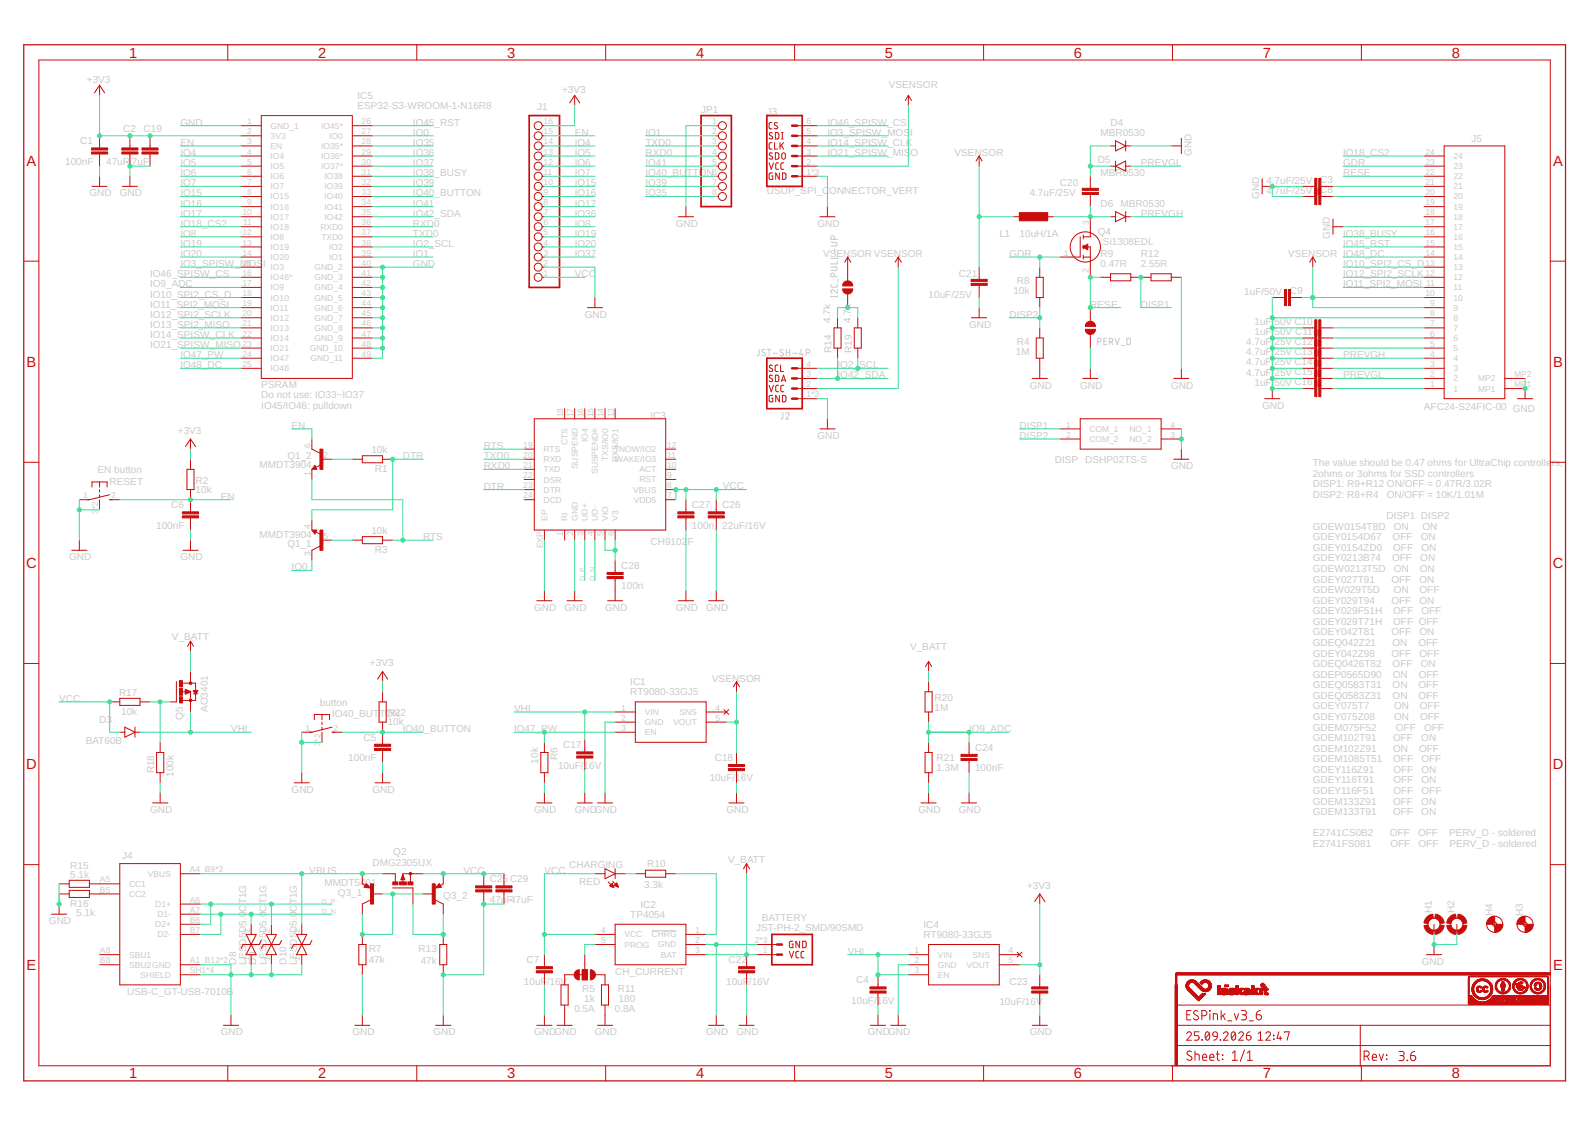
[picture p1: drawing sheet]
<svg xmlns="http://www.w3.org/2000/svg" width="297mm" height="210mm" viewBox="0 0 297 210" stroke-linecap="round" stroke-linejoin="round" font-family="sans-serif">
<defs><g id="words">
<g font-size="2.7" fill="#c90d0c">
<text x="24.1" y="10.7">1</text>
<text x="59.3" y="10.7">2</text>
<text x="94.4" y="10.7">3</text>
<text x="129.6" y="10.7">4</text>
<text x="164.8" y="10.7">5</text>
<text x="200" y="10.7">6</text>
<text x="235.2" y="10.7">7</text>
<text x="270.4" y="10.7">8</text>
<text x="4.9" y="30.9">A</text>
<text x="289.2" y="30.9">A</text>
<text x="4.9" y="68.3">B</text>
<text x="289.2" y="68.3">B</text>
<text x="4.9" y="105.8">C</text>
<text x="289.2" y="105.8">C</text>
<text x="4.9" y="143.3">D</text>
<text x="289.2" y="143.3">D</text>
<text x="4.9" y="180.7">E</text>
<text x="289.2" y="180.7">E</text>
<text x="24.1" y="200.9">1</text>
<text x="59.3" y="200.9">2</text>
<text x="94.4" y="200.9">3</text>
<text x="129.6" y="200.9">4</text>
<text x="164.8" y="200.9">5</text>
<text x="200" y="200.9">6</text>
<text x="235.2" y="200.9">7</text>
<text x="270.4" y="200.9">8</text>
</g>
<g font-size="1.9" fill="#c8c8c8">
<text x="16.2" y="15.4">+3V3</text>
<text x="104.7" y="17.3">+3V3</text>
<text x="165.5" y="16.4">VSENSOR</text>
<text x="33.6" y="23.4">GND</text>
<text x="66.5" y="20.3">ESP32-S3-WROOM-1-N16R8</text>
<text x="66.5" y="18.4">IC5</text>
<text x="76.9" y="23.4">IO45_RST</text>
<text x="100.1" y="20.5">J1</text>
<text x="130.6" y="21.1">JP1</text>
<text x="142.8" y="21.3">J3</text>
<text x="154.1" y="23.4">IO46_SPISW_CS</text>
<text x="206.8" y="23.4">D4</text>
<text x="15" y="26.9">C1</text>
<text x="23" y="24.6">C2</text>
<text x="26.7" y="24.6">C19</text>
<text x="33.6" y="27.2">EN</text>
<text x="33.6" y="29.1">IO4</text>
<text x="76.9" y="25.3">IO0</text>
<text x="76.9" y="27.2">IO35</text>
<text x="76.9" y="29.1">IO36</text>
<text x="107" y="25.3">EN</text>
<text x="107" y="27.2">IO4</text>
<text x="107" y="29.1">IO5</text>
<text x="120.2" y="27.2">TXD0</text>
<text x="120.2" y="29.1">RXD0</text>
<text x="120.2" y="25.3">IO1</text>
<text x="154.1" y="25.3">IO3_SPISW_MOS</text>
<text x="154.1" y="27.2">IO14_SPISW_CLK</text>
<text x="154.1" y="29.1">IO21_SPISW_MIS</text>
<text x="169.5" y="25.3">I</text>
<text x="169.6" y="29.1">O</text>
<text x="177.8" y="29.1">VSENSOR</text>
<text x="204.9" y="25.3">MBR0530</text>
<text x="221.9" y="29.1" transform="rotate(-90 221.9 29.1)">GND</text>
<text x="250.1" y="29.1">IO18_CS2</text>
<text x="274" y="26.5">J5</text>
<text x="12.1" y="30.7">100nF</text>
<text x="19.8" y="30.8">47uF47uF</text>
<text x="33.6" y="30.9">IO5</text>
<text x="33.6" y="32.8">IO6</text>
<text x="33.6" y="34.7">IO7</text>
<text x="76.9" y="34.7">IO39</text>
<text x="76.9" y="32.8">IO38_BUSY</text>
<text x="76.9" y="30.9">IO37</text>
<text x="107" y="34.7">IO15</text>
<text x="107" y="30.9">IO6</text>
<text x="107" y="32.8">IO7</text>
<text x="120.2" y="30.9">IO41</text>
<text x="120.2" y="32.8">IO40_BU</text>
<text x="120.2" y="34.7">IO39</text>
<text x="127.9" y="32.8">TTON</text>
<text x="197.4" y="34.7">C20</text>
<text x="204.4" y="30.4">D5</text>
<text x="204.9" y="32.8">MBR0530</text>
<text x="212.5" y="30.9">PREVGL</text>
<text x="235.8" y="34.2">4.7uF/25V</text>
<text x="245.8" y="34.1">C3</text>
<text x="250.1" y="32.8">RESE</text>
<text x="250.1" y="30.9">GDR</text>
<text x="16.7" y="36.6">GND</text>
<text x="22.3" y="36.6">GND</text>
<text x="33.6" y="36.6">IO15</text>
<text x="33.6" y="38.5">IO16</text>
<text x="33.6" y="40.4">IO17</text>
<text x="76.9" y="38.5">IO41</text>
<text x="76.9" y="36.6">IO40_BUTTON</text>
<text x="76.9" y="40.4">IO42_SDA</text>
<text x="107" y="36.6">IO16</text>
<text x="107" y="38.5">IO17</text>
<text x="107" y="40.4">IO36</text>
<text x="120.2" y="36.6">IO35</text>
<text x="142.8" y="36.2">USUP_SPI_C</text>
<text x="154.4" y="36.2">ONNECTOR_VERT</text>
<text x="191.8" y="36.6">4.7uF/25V</text>
<text x="204.9" y="38.5">D6</text>
<text x="208.7" y="38.5">MBR0530</text>
<text x="212.5" y="40.4">PREVGH</text>
<text x="234.5" y="37" transform="rotate(-90 234.5 37)">GND</text>
<text x="235.8" y="36.1">4.7uF/25V</text>
<text x="245.8" y="36">C8</text>
<text x="33.6" y="42.2">IO18_CS2</text>
<text x="33.6" y="44.1">IO8</text>
<text x="33.6" y="46">IO19</text>
<text x="33.6" y="47.9">IO20</text>
<text x="76.9" y="44.1">TXD0</text>
<text x="76.9" y="42.2">RXD0</text>
<text x="76.9" y="47.9">IO1</text>
<text x="76.9" y="46">IO2_SCL</text>
<text x="107" y="42.2">IO8</text>
<text x="107" y="44.1">IO19</text>
<text x="107" y="46">IO20</text>
<text x="107" y="47.9">IO37</text>
<text x="125.9" y="42.2">GND</text>
<text x="152.2" y="42.2">GND</text>
<text x="153.3" y="47.9">VSENSORVSENSOR</text>
<text x="186.1" y="44.1">L1</text>
<text x="188" y="47.9">GDR</text>
<text x="189.9" y="44.1">10uH/1A</text>
<text x="204.5" y="43.8">Q4</text>
<text x="204.9" y="47.9">R9</text>
<text x="205.4" y="45.7">Si1308EDL</text>
<text x="212.5" y="47.9">R12</text>
<text x="239.9" y="47.9">VSENSOR IO48_DC</text>
<text x="247.7" y="44.5" transform="rotate(-90 247.7 44.5)">GND</text>
<text x="250.1" y="44.1">IO38_BUSY</text>
<text x="250.1" y="46">IO45_RST</text>
<text x="28" y="51.7">IO46_SPISW_CS</text>
<text x="28" y="53.5">IO9_ADC</text>
<text x="33.6" y="49.8">IO3_SPISW_MOS</text>
<text x="49" y="49.8">I</text>
<text x="76.9" y="49.8">GND</text>
<text x="107" y="51.7">VCC</text>
<text x="178.6" y="51.7">C21</text>
<text x="189.4" y="53">R8</text>
<text x="204.9" y="49.8">0.47R</text>
<text x="212.5" y="49.8">2.55R</text>
<text x="250.1" y="49.8">IO10_SPI2_CS_D</text>
<text x="250.1" y="53.5">IO11_SPI2_MOSI</text>
<text x="250.1" y="51.7">IO12_SPI2_SCLK</text>
<text x="28" y="55.4">IO10_SPI2_CS_D</text>
<text x="28" y="57.3">IO11_SPI2_MOSI</text>
<text x="28" y="59.2">IO12_SPI2_SCLK</text>
<text x="108.9" y="59.2">GND</text>
<text x="172.9" y="55.4">10uF/25V</text>
<text x="188" y="59.2">DISP2</text>
<text x="188.7" y="54.8">10k</text>
<text x="203.1" y="57.3">RESE</text>
<text x="212.5" y="57.3">DISP1</text>
<text x="231.7" y="54.9">1uF/50V</text>
<text x="240.2" y="54.8">C9</text>
<text x="28" y="61.1">IO13_SPI2_MISO</text>
<text x="28" y="62.9">IO14_SPISW_CLK</text>
<text x="28" y="64.8">IO21_SPISW_MISO</text>
<text x="154.7" y="60.1" transform="rotate(-90 154.7 60.1)">4.7k</text>
<text x="154.9" y="65.8" transform="rotate(-90 154.9 65.8)">R14</text>
<text x="158.4" y="60.1" transform="rotate(-90 158.4 60.1)">4.7k</text>
<text x="158.6" y="65.8" transform="rotate(-90 158.6 65.8)">R19</text>
<text x="180.5" y="61.1">GND</text>
<text x="189.4" y="64.3">R4</text>
<text x="232.1" y="64.3">4.7uF/25V C12</text>
<text x="233.6" y="60.5">1uF/50V C10</text>
<text x="233.6" y="62.4">1uF/50V C11</text>
<text x="33.6" y="66.7">IO47_PW</text>
<text x="33.6" y="68.6">IO48_DC</text>
<text x="156" y="68.6">I</text>
<text x="156" y="70.5">I</text>
<text x="156.5" y="68.6">O2_SCL</text>
<text x="156.5" y="70.5">O42_SDA</text>
<text x="189.2" y="66.1">1M</text>
<text x="232.1" y="66.2">4.7uF/25V C13</text>
<text x="232.1" y="68.1">4.7uF/25V C14</text>
<text x="232.1" y="70">4.7uF/25V C15</text>
<text x="233.6" y="71.8">1uF/50V C16</text>
<text x="250.1" y="66.7">PREVGH</text>
<text x="250.1" y="70.5">PREVGL</text>
<text x="48.7" y="72.2">PSRAM</text>
<text x="48.7" y="74.2">Do not use: IO33~IO37</text>
<text x="48.7" y="76.1">IO45/IO46: pulldown</text>
<text x="191.8" y="72.4">GND</text>
<text x="201.2" y="72.4">GND</text>
<text x="218.1" y="72.4">GND</text>
<text x="235.1" y="76.1">GND</text>
<text x="265.2" y="76.4">AFC24-S24FIC-00 GND</text>
<text x="33.1" y="80.8">+3V3</text>
<text x="54.3" y="79.9">EN</text>
<text x="90.1" y="83.7">RTS</text>
<text x="121.2" y="78">IC3</text>
<text x="152.2" y="81.8">GND</text>
<text x="189.9" y="79.9">DISP1</text>
<text x="189.9" y="81.8">DISP2</text>
<text x="18.2" y="88.2">EN button</text>
<text x="48.3" y="87.2">MMDT3904</text>
<text x="53.5" y="85.5">Q1_2</text>
<text x="69.2" y="84.4">10k</text>
<text x="69.8" y="88">R1</text>
<text x="75" y="85.5">DTR</text>
<text x="90.1" y="85.5">TXD0</text>
<text x="90.1" y="87.4">RXD0</text>
<text x="196.5" y="86.2">DISP DSHP02TS-S</text>
<text x="218.1" y="87.4">GND</text>
<text x="244.5" y="86.9">The value should be 0.47 ohms for UltraChip controlle</text>
<text x="244.5" y="88.8">2ohms or 3ohms for SSD controllers</text>
<text x="289" y="86.9">rs,</text>
<text x="20.4" y="90.2">RESET</text>
<text x="31.9" y="94.7">C6</text>
<text x="36.4" y="91.8">10k</text>
<text x="36.4" y="90.1">R2</text>
<text x="41.1" y="93.1">EN</text>
<text x="90.1" y="91.2">DTR</text>
<text x="128.9" y="94.7">C27</text>
<text x="134.5" y="94.7">C26</text>
<text x="134.6" y="91.1">VCC</text>
<text x="244.5" y="90.8">DISP1: R9+R12 ON/OFF = 0.47R/3.02R</text>
<text x="244.5" y="92.8">DISP2: R8+R4</text>
<text x="258.3" y="92.8">ON/OFF = 10K/1.01M</text>
<text x="29.1" y="98.4">100nF</text>
<text x="48.3" y="100.2">MMDT3904</text>
<text x="53.5" y="101.9">Q1_1</text>
<text x="69.2" y="99.5">10k</text>
<text x="78.8" y="100.6">RTS</text>
<text x="121.2" y="101.5">CH9102</text>
<text x="128" y="101.5">F</text>
<text x="128.9" y="98.4">100n</text>
<text x="134.5" y="98.4">22uF/16V</text>
<text x="244.5" y="98.7">GDEW0154T8D</text>
<text x="244.5" y="100.6">GDEY0154D67</text>
<text x="258.2" y="96.7">DISP1 DISP2</text>
<text x="259.4" y="100.6">OFF</text>
<text x="259.6" y="98.7">ON</text>
<text x="264.6" y="100.6">ON</text>
<text x="264.9" y="98.7">ON</text>
<text x="12.9" y="104.4">GND</text>
<text x="33.6" y="104.4">GND</text>
<text x="54.3" y="106.2">IO0</text>
<text x="69.8" y="103">R3</text>
<text x="115.7" y="106">C28</text>
<text x="244.5" y="102.6">GDEY0154ZD0</text>
<text x="244.5" y="104.6">GDEY0213B74</text>
<text x="244.5" y="106.5">GDEW0213T5D</text>
<text x="259.2" y="104.6">OFF</text>
<text x="259.5" y="102.6">OFF</text>
<text x="259.6" y="106.5">ON</text>
<text x="264.4" y="106.5">ON</text>
<text x="264.5" y="104.6">ON</text>
<text x="264.7" y="102.6">ON</text>
<text x="99.5" y="113.8">GND</text>
<text x="105.1" y="113.8">GND</text>
<text x="112.7" y="113.8">GND</text>
<text x="115.7" y="109.7">100n</text>
<text x="125.9" y="113.8">GND</text>
<text x="131.5" y="113.8">GND</text>
<text x="244.5" y="108.5">GDEY027T91</text>
<text x="244.5" y="110.5">GDEW029T5D</text>
<text x="244.5" y="112.4">GDEY029T94</text>
<text x="259.1" y="108.5">OFF</text>
<text x="259.1" y="112.4">OFF</text>
<text x="259.5" y="110.5">ON</text>
<text x="264.4" y="108.5">ON</text>
<text x="264.4" y="110.5">OFF</text>
<text x="264.4" y="112.4">ON</text>
<text x="32" y="119.2">V_BATT</text>
<text x="244.5" y="114.4">GDEY029F51H</text>
<text x="244.5" y="116.4">GDEY029T71H</text>
<text x="244.5" y="118.3">GDEY042T81</text>
<text x="259.1" y="118.3">OFF</text>
<text x="259.5" y="114.4">OFF</text>
<text x="259.5" y="116.4">OFF OFF</text>
<text x="264.4" y="118.3">ON</text>
<text x="264.7" y="114.4">OFF</text>
<text x="68.9" y="124.1">+3V3</text>
<text x="169.5" y="121.1">V_BATT</text>
<text x="244.5" y="120.3">GDEQ042Z21</text>
<text x="244.5" y="122.3">GDEY042Z98</text>
<text x="244.5" y="124.3">GDEQ0426T82</text>
<text x="259.1" y="122.3">OFF</text>
<text x="259.3" y="120.3">ON</text>
<text x="259.4" y="124.3">OFF</text>
<text x="264.2" y="120.3">OFF</text>
<text x="264.4" y="122.3">OFF</text>
<text x="264.6" y="124.3">ON</text>
<text x="11" y="130.7">VCC</text>
<text x="22.2" y="129.6">R17</text>
<text x="59.6" y="131.5">button</text>
<text x="117.4" y="129.5">RT9080-33GJ5</text>
<text x="117.4" y="127.6">IC1</text>
<text x="132.6" y="127">VSENSOR</text>
<text x="174.1" y="130.5">R20</text>
<text x="244.5" y="126.2">GDEP0565D90</text>
<text x="244.5" y="128.2">GDEQ0583T31</text>
<text x="244.5" y="130.2">GDEQ0583Z31</text>
<text x="259.4" y="128.2">ON</text>
<text x="259.4" y="130.2">ON</text>
<text x="259.4" y="126.2">ON</text>
<text x="264.2" y="128.2">OFF</text>
<text x="264.2" y="130.2">OFF</text>
<text x="264.2" y="126.2">OFF</text>
<text x="18.5" y="134.6">D3</text>
<text x="22.6" y="133.2">10k</text>
<text x="34.1" y="134.1" transform="rotate(-90 34.1 134.1)">Q5</text>
<text x="38.7" y="132.6" transform="rotate(-90 38.7 132.6)">AO3401</text>
<text x="43" y="136.4">VHI</text>
<text x="61.8" y="133.5">IO40_BUT</text>
<text x="67.7" y="138">C5</text>
<text x="70.6" y="133.5">TON</text>
<text x="72.2" y="135.1">10k</text>
<text x="72.2" y="133.4">R22</text>
<text x="75" y="136.4">IO40_BUTTON</text>
<text x="95.7" y="132.6">VHI</text>
<text x="95.7" y="136.4">IO47_PW</text>
<text x="174.1" y="132.4">1M</text>
<text x="180.5" y="136.4">IO9_ADC</text>
<text x="244.5" y="132.1">GDEY075T7</text>
<text x="244.5" y="134.1">GDEY075Z08</text>
<text x="244.5" y="136.1">GDEM075F52</text>
<text x="259.6" y="132.1">ON</text>
<text x="259.6" y="134.1">ON</text>
<text x="259.9" y="136.1">OFF</text>
<text x="264.4" y="132.1">OFF</text>
<text x="264.5" y="134.1">OFF</text>
<text x="265.2" y="136.1">OFF</text>
<text x="16" y="138.6">BAT60B</text>
<text x="64.9" y="141.7">100nF</text>
<text x="100.2" y="142.2" transform="rotate(-90 100.2 142.2)">10k</text>
<text x="103.8" y="141.6" transform="rotate(-90 103.8 141.6)">R6</text>
<text x="103.9" y="143.1">10uF/16V</text>
<text x="104.9" y="139.4">C17</text>
<text x="133.1" y="141.7">C18</text>
<text x="174.4" y="143.5">1.3M</text>
<text x="174.4" y="141.6">R21</text>
<text x="181.6" y="143.6">100nF</text>
<text x="181.6" y="139.9">C24</text>
<text x="244.5" y="138">GDEM102T91</text>
<text x="244.5" y="140">GDEM102Z91</text>
<text x="244.5" y="142">GDEM1085T51</text>
<text x="244.5" y="143.9">GDEY116Z91</text>
<text x="259.4" y="138">OFF</text>
<text x="259.4" y="140">ON</text>
<text x="259.5" y="142">OFF</text>
<text x="259.5" y="143.9">OFF</text>
<text x="264.3" y="140">OFF</text>
<text x="264.7" y="138">ON</text>
<text x="264.7" y="142">OFF</text>
<text x="264.7" y="143.9">ON</text>
<text x="28.7" y="144" transform="rotate(-90 28.7 144)">R18</text>
<text x="32.3" y="144.7" transform="rotate(-90 32.3 144.7)">100k</text>
<text x="54.3" y="147.7">GND</text>
<text x="69.4" y="147.7">GND</text>
<text x="132.2" y="145.5">10uF/16V</text>
<text x="244.5" y="145.9">GDEY116T91</text>
<text x="244.5" y="147.9">GDEY116F51</text>
<text x="244.5" y="149.8">GDEM133Z91</text>
<text x="259.4" y="149.8">OFF</text>
<text x="259.5" y="145.9">OFF</text>
<text x="259.5" y="147.9">OFF</text>
<text x="264.7" y="149.8">ON</text>
<text x="264.7" y="145.9">ON</text>
<text x="264.7" y="147.9">OFF</text>
<text x="28" y="151.4">GND</text>
<text x="99.5" y="151.4">GND</text>
<text x="107" y="151.4">GNDGND</text>
<text x="135.3" y="151.4">GND</text>
<text x="171" y="151.4">GND</text>
<text x="178.6" y="151.4">GND</text>
<text x="244.5" y="151.8">GDEM133T91</text>
<text x="244.5" y="155.7">E2741CS0B2</text>
<text x="258.8" y="155.7">OFF</text>
<text x="259.4" y="151.8">OFF</text>
<text x="264.1" y="155.7">OFF</text>
<text x="264.7" y="151.8">ON</text>
<text x="269.9" y="155.7">PERV_D - soldered</text>
<text x="13.1" y="161.8">R15</text>
<text x="22.8" y="160">J4</text>
<text x="69.4" y="161.2">DMG2305UX</text>
<text x="73.3" y="159.2">Q2</text>
<text x="106" y="161.6">CHARGING</text>
<text x="120.5" y="161.4">R10</text>
<text x="135.6" y="160.7">V_BATT</text>
<text x="244.5" y="157.7">E2741FS081</text>
<text x="258.9" y="157.7">OFF</text>
<text x="264.2" y="157.7">OFF</text>
<text x="269.9" y="157.7">PERV_D - soldered</text>
<text x="13.1" y="163.5">5.1k</text>
<text x="57.6" y="162.7">VBUS</text>
<text x="60.4" y="165">MMDT540</text>
<text x="62.9" y="167">Q3_1</text>
<text x="69.1" y="165">1</text>
<text x="82.6" y="167.4">Q3_2</text>
<text x="86.3" y="162.7">VCC</text>
<text x="91.2" y="164.3">C25 C29</text>
<text x="101.4" y="162.7">VCC</text>
<text x="107.9" y="164.7">RED</text>
<text x="120" y="165.4">3.3k</text>
<text x="191.3" y="165.6">+3V3</text>
<text x="9.1" y="172.1">GND</text>
<text x="13.1" y="169">R16</text>
<text x="14.2" y="170.6">5.1k</text>
<text x="45.8" y="169.8" transform="rotate(-90 45.8 169.8)">CT1G</text>
<text x="49.6" y="169.8" transform="rotate(-90 49.6 169.8)">CT1G</text>
<text x="55.3" y="169.8" transform="rotate(-90 55.3 169.8)">CT1G</text>
<text x="91.2" y="168.1">47uF47uF</text>
<text x="117.4" y="170.9">TP4054</text>
<text x="119.3" y="169">IC2</text>
<text x="140.8" y="173.5">JST-PH-2_SMD/90SMD</text>
<text x="141.9" y="171.6">BATTERY</text>
<text x="172" y="172.8">IC4</text>
<text x="266.6" y="170.1" transform="rotate(-90 266.6 170.1)">H1</text>
<text x="270.9" y="170.1" transform="rotate(-90 270.9 170.1)">H2</text>
<text x="277.9" y="170.6" transform="rotate(-90 277.9 170.6)">H4</text>
<text x="283.6" y="170.6" transform="rotate(-90 283.6 170.6)">H3</text>
<text x="44" y="179.7" transform="rotate(-90 44 179.7)">D8</text>
<text x="45.8" y="179.7" transform="rotate(-90 45.8 179.7)">LESD5D5.0</text>
<text x="47.7" y="179.7" transform="rotate(-90 47.7 179.7)">D9</text>
<text x="49.6" y="179.7" transform="rotate(-90 49.6 179.7)">LESD5D5.0</text>
<text x="53.4" y="179.7" transform="rotate(-90 53.4 179.7)">D10</text>
<text x="55.3" y="179.7" transform="rotate(-90 55.3 179.7)">LESD5D5.0</text>
<text x="68.7" y="179.3">47k</text>
<text x="68.7" y="177.4">R7</text>
<text x="77.9" y="177.4">R13</text>
<text x="78.3" y="179.5">47k</text>
<text x="98" y="179.4">C7</text>
<text x="135.7" y="179.4">C22</text>
<text x="157.9" y="177.8">VHI</text>
<text x="172" y="174.7">RT9080-33GJ5</text>
<text x="264.8" y="179.7">GND</text>
<text x="23.7" y="185.4">USB-C_GT-USB-7010B</text>
<text x="97.6" y="183.4">10uF/16V</text>
<text x="108.4" y="184.8">R5</text>
<text x="114.6" y="181.6">CH_CURRENT</text>
<text x="115" y="184.8">R11</text>
<text x="135.2" y="183.4">10uF/16V</text>
<text x="159.5" y="183.2">C4</text>
<text x="188" y="183.4">C23</text>
<text x="107" y="188.5">0.5A</text>
<text x="108.8" y="186.6">1k</text>
<text x="114.5" y="188.5">0.8A</text>
<text x="115.2" y="186.6">180</text>
<text x="158.5" y="186.9">10uF/16V</text>
<text x="186.1" y="187.2">10uF/16V</text>
<text x="41.1" y="192.9">GND</text>
<text x="65.6" y="192.7">GND</text>
<text x="80.7" y="192.7">GND</text>
<text x="99.5" y="192.9">GNDGND</text>
<text x="110.8" y="192.9">GND</text>
<text x="131.5" y="192.9">GND</text>
<text x="137.2" y="192.9">GND</text>
<text x="161.6" y="192.9">GNDGND</text>
<text x="191.8" y="192.9">GND</text>
</g>
<g font-size="1.6" fill="#c8c8c8">
<text x="46" y="23.1">1</text>
<text x="50.4" y="24">GND_1</text>
<text x="59.8" y="24">IO45*</text>
<text x="67.3" y="23.1">26</text>
<text x="101.2" y="23.1">16</text>
<text x="132.7" y="23.1">1</text>
<text x="150.2" y="23.1">6</text>
<text x="46" y="25">2</text>
<text x="46" y="26.9">3</text>
<text x="46" y="28.8">4</text>
<text x="50.4" y="25.9">3V3</text>
<text x="50.4" y="27.7">EN</text>
<text x="50.4" y="29.6">IO4</text>
<text x="59.8" y="27.7">IO35*</text>
<text x="59.8" y="29.6">IO36*</text>
<text x="61.3" y="25.9">IO0</text>
<text x="67.3" y="25">27</text>
<text x="67.3" y="26.9">28</text>
<text x="67.3" y="28.8">29</text>
<text x="101.2" y="28.8">13</text>
<text x="101.2" y="26.9">14</text>
<text x="101.2" y="25">15</text>
<text x="132.7" y="25">2</text>
<text x="132.7" y="26.9">3</text>
<text x="132.7" y="28.8">4</text>
<text x="150.2" y="28.8">3</text>
<text x="150.2" y="26.9">4</text>
<text x="150.2" y="25">5</text>
<text x="265.4" y="28.8">24</text>
<text x="270.7" y="29.6">24</text>
<text x="46" y="30.7">5</text>
<text x="46" y="32.6">6</text>
<text x="46" y="34.4">7</text>
<text x="50.4" y="31.5">IO5</text>
<text x="59.8" y="31.5">IO37*</text>
<text x="60.4" y="33.4">IO38</text>
<text x="60.4" y="35.3">IO39</text>
<text x="67.3" y="30.7">30</text>
<text x="67.3" y="32.6">31</text>
<text x="67.3" y="34.4">32</text>
<text x="101.2" y="34.4">10</text>
<text x="101.2" y="32.6">11</text>
<text x="101.2" y="30.7">12</text>
<text x="132.7" y="30.7">5</text>
<text x="132.7" y="32.6">6</text>
<text x="132.7" y="34.4">7</text>
<text x="150.2" y="32.6">1*3</text>
<text x="150.2" y="30.7">2</text>
<text x="265.4" y="34.4">21</text>
<text x="265.4" y="32.6">22</text>
<text x="265.4" y="30.7">23</text>
<text x="270.7" y="35.3">21</text>
<text x="270.7" y="33.4">22</text>
<text x="270.7" y="31.5">23</text>
<text x="45.2" y="40.1">10</text>
<text x="45.3" y="42">11</text>
<text x="46" y="36.3">8</text>
<text x="46" y="38.2">9</text>
<text x="50.4" y="37.2">IO15</text>
<text x="50.4" y="39">IO16</text>
<text x="50.4" y="40.9">IO17</text>
<text x="60.4" y="37.1">IO40</text>
<text x="60.4" y="39">IO41</text>
<text x="60.4" y="40.9">IO42</text>
<text x="67.3" y="36.3">33</text>
<text x="67.3" y="38.2">34</text>
<text x="67.3" y="40.1">35</text>
<text x="67.3" y="42">36</text>
<text x="101.2" y="42">6</text>
<text x="101.2" y="40.1">7</text>
<text x="101.2" y="38.2">8</text>
<text x="101.2" y="36.3">9</text>
<text x="132.7" y="36.3">8</text>
<text x="202.8" y="42" transform="rotate(-90 202.8 42)">3</text>
<text x="265.4" y="42">17</text>
<text x="265.4" y="40.1">18</text>
<text x="265.4" y="38.2">19</text>
<text x="265.4" y="36.3">20</text>
<text x="270.7" y="40.9">18</text>
<text x="270.7" y="39">19</text>
<text x="270.7" y="37.2">20</text>
<text x="45.2" y="43.9">12</text>
<text x="45.2" y="45.7">13</text>
<text x="45.2" y="47.6">14</text>
<text x="50.4" y="42.8">IO18</text>
<text x="50.4" y="46.6">IO19</text>
<text x="59.7" y="42.8">RXD0</text>
<text x="59.9" y="44.7">TXD0</text>
<text x="61.3" y="46.6">IO2</text>
<text x="67.3" y="43.9">37</text>
<text x="67.3" y="45.7">38</text>
<text x="67.3" y="47.6">39</text>
<text x="101.2" y="47.6">3</text>
<text x="101.2" y="45.7">4</text>
<text x="101.2" y="43.9">5</text>
<text x="198.1" y="47.6">1</text>
<text x="265.4" y="47.6">14</text>
<text x="265.4" y="45.7">15</text>
<text x="265.4" y="43.9">16</text>
<text x="270.7" y="46.6">15</text>
<text x="270.7" y="44.7">16</text>
<text x="270.7" y="42.8">17</text>
<text x="45.2" y="49.5">15</text>
<text x="45.2" y="51.4">16</text>
<text x="45.2" y="53.3">17</text>
<text x="50.4" y="48.5">IO20</text>
<text x="50.4" y="50.3">IO3</text>
<text x="50.4" y="52.2">IO46*</text>
<text x="58.6" y="50.3">GND_2</text>
<text x="58.6" y="52.2">GND_3</text>
<text x="61.3" y="48.4">IO1</text>
<text x="67.3" y="49.5">40</text>
<text x="67.3" y="51.4">41</text>
<text x="67.3" y="53.3">42</text>
<text x="101.2" y="51.4">1</text>
<text x="101.2" y="49.5">2</text>
<text x="202.8" y="50.9" transform="rotate(-90 202.8 50.9)">2</text>
<text x="265.4" y="51.4">12</text>
<text x="265.4" y="49.5">13</text>
<text x="265.6" y="53.3">11</text>
<text x="270.7" y="52.2">12</text>
<text x="270.7" y="50.3">13</text>
<text x="270.7" y="48.5">14</text>
<text x="45.2" y="55.2">18</text>
<text x="45.2" y="57">19</text>
<text x="45.2" y="58.9">20</text>
<text x="50.4" y="56">IO10</text>
<text x="50.4" y="57.9">IO11</text>
<text x="50.4" y="59.7">IO12</text>
<text x="58.6" y="54.1">GND_4</text>
<text x="58.6" y="56">GND_5</text>
<text x="58.6" y="57.9">GND_6</text>
<text x="58.6" y="59.7">GND_7</text>
<text x="67.3" y="55.2">43</text>
<text x="67.3" y="57">44</text>
<text x="67.3" y="58.9">45</text>
<text x="265.4" y="55.2">10</text>
<text x="266.3" y="58.9">8</text>
<text x="266.3" y="57">9</text>
<text x="270.7" y="56">10</text>
<text x="270.7" y="54.1">11</text>
<text x="45.2" y="60.8">21</text>
<text x="45.2" y="62.7">22</text>
<text x="45.2" y="64.6">23</text>
<text x="50.4" y="61.6">IO13</text>
<text x="50.4" y="63.5">IO14</text>
<text x="50.4" y="65.4">IO21</text>
<text x="57.7" y="65.4">GND_10</text>
<text x="58.6" y="61.6">GND_8</text>
<text x="58.6" y="63.5">GND_9</text>
<text x="67.3" y="60.8">46</text>
<text x="67.3" y="62.7">47</text>
<text x="67.3" y="64.6">48</text>
<text x="266.3" y="64.6">5</text>
<text x="266.3" y="62.7">6</text>
<text x="266.3" y="60.8">7</text>
<text x="270.7" y="65.4">5</text>
<text x="45.2" y="66.4">24</text>
<text x="45.2" y="68.3">25</text>
<text x="50.4" y="67.3">IO47</text>
<text x="50.4" y="69.2">IO48</text>
<text x="57.8" y="67.3">GND_11</text>
<text x="67.3" y="66.4">49</text>
<text x="150.2" y="70.2">3</text>
<text x="150.2" y="68.3">4</text>
<text x="266.3" y="70.2">2</text>
<text x="266.3" y="68.3">3</text>
<text x="266.3" y="66.4">4</text>
<text x="270.7" y="71">2</text>
<text x="270.7" y="69.2">3</text>
<text x="270.7" y="67.3">4</text>
<text x="275.3" y="71">MP2</text>
<text x="282" y="70.2">MP2</text>
<text x="104.9" y="77.7" transform="rotate(-90 104.9 77.7)">18</text>
<text x="106.8" y="77.7" transform="rotate(-90 106.8 77.7)">17</text>
<text x="108.6" y="77.7" transform="rotate(-90 108.6 77.7)">16</text>
<text x="110.5" y="77.7" transform="rotate(-90 110.5 77.7)">15</text>
<text x="112.4" y="77.7" transform="rotate(-90 112.4 77.7)">14</text>
<text x="114.3" y="77.7" transform="rotate(-90 114.3 77.7)">13</text>
<text x="150.2" y="74">1*3</text>
<text x="150.2" y="72.1">2</text>
<text x="266.3" y="72.1">1</text>
<text x="270.7" y="72.9">1</text>
<text x="275.3" y="72.9">MP1</text>
<text x="282" y="72.1">MP1</text>
<text x="57.8" y="83.4" transform="rotate(-90 57.8 83.4)">6</text>
<text x="97.5" y="83.4">19</text>
<text x="105.7" y="82.9" transform="rotate(-90 105.7 82.9)">CTS</text>
<text x="109.5" y="82.3" transform="rotate(-90 109.5 82.3)">IO4</text>
<text x="124.2" y="83.4">12</text>
<text x="198.5" y="79.6">1</text>
<text x="198.5" y="81.5">2</text>
<text x="202.9" y="80.5">COM_1</text>
<text x="202.9" y="82.3">COM_2</text>
<text x="210.4" y="82.3">NO_2</text>
<text x="210.4" y="80.4">NO_1</text>
<text x="218" y="81.5">3</text>
<text x="218" y="79.6">4</text>
<text x="57.8" y="88.6" transform="rotate(-90 57.8 88.6)">1</text>
<text x="60.2" y="85.3">2</text>
<text x="97.5" y="89">22</text>
<text x="97.5" y="87.2">21</text>
<text x="97.5" y="85.3">20</text>
<text x="101.2" y="89.9">DSR</text>
<text x="101.2" y="88">TXD</text>
<text x="101.2" y="86.1">RXD</text>
<text x="101.2" y="84.2">RTS</text>
<text x="107.6" y="87.4" transform="rotate(-90 107.6 87.4)">SUSPEND</text>
<text x="111.4" y="88.3" transform="rotate(-90 111.4 88.3)">SUSPEND#</text>
<text x="113.2" y="85.8" transform="rotate(-90 113.2 85.8)">TXS/IO0</text>
<text x="114.3" y="84.2">TNOW/IO2</text>
<text x="114.5" y="86.1">WAKE/IO3</text>
<text x="115.1" y="86" transform="rotate(-90 115.1 86)">RXS/IO1</text>
<text x="119.1" y="88">ACT</text>
<text x="119.1" y="89.9">RST</text>
<text x="124.2" y="87.2">10</text>
<text x="124.2" y="89">9</text>
<text x="124.2" y="85.3">11</text>
<text x="15.5" y="92.8">1</text>
<text x="18.3" y="95.7" transform="rotate(-90 18.3 95.7)">3</text>
<text x="18.3" y="94.8" transform="rotate(-90 18.3 94.8)">*2</text>
<text x="20.7" y="92.8">2</text>
<text x="97.5" y="90.9">23</text>
<text x="97.5" y="92.8">24</text>
<text x="101.2" y="91.8">DTR</text>
<text x="101.2" y="93.6">DCD</text>
<text x="117.9" y="91.7">VBUS</text>
<text x="118" y="93.6">VDD5</text>
<text x="124.2" y="90.9">8</text>
<text x="124.2" y="92.8">7</text>
<text x="57.8" y="98.5" transform="rotate(-90 57.8 98.5)">4</text>
<text x="60.2" y="100.3">5</text>
<text x="101.9" y="97" transform="rotate(-90 101.9 97)">EP</text>
<text x="104.9" y="99.9" transform="rotate(-90 104.9 99.9)">1</text>
<text x="105.7" y="97" transform="rotate(-90 105.7 97)">RI</text>
<text x="106.8" y="99.9" transform="rotate(-90 106.8 99.9)">2</text>
<text x="107.6" y="97" transform="rotate(-90 107.6 97)">GND</text>
<text x="108.6" y="99.9" transform="rotate(-90 108.6 99.9)">3</text>
<text x="109.5" y="97" transform="rotate(-90 109.5 97)">UD+</text>
<text x="110.5" y="99.9" transform="rotate(-90 110.5 99.9)">4</text>
<text x="111.4" y="97" transform="rotate(-90 111.4 97)">UD-</text>
<text x="112.4" y="99.9" transform="rotate(-90 112.4 99.9)">5</text>
<text x="113.2" y="97" transform="rotate(-90 113.2 97)">VIO</text>
<text x="114.3" y="99.9" transform="rotate(-90 114.3 99.9)">6</text>
<text x="115.1" y="97" transform="rotate(-90 115.1 97)">V3</text>
<text x="57.8" y="103.6" transform="rotate(-90 57.8 103.6)">3</text>
<text x="101.1" y="102.1" transform="rotate(-90 101.1 102.1)">EXP</text>
<text x="56.9" y="136.1">1</text>
<text x="62.1" y="136.1">2</text>
<text x="115.7" y="132.3">1</text>
<text x="115.7" y="134.2">2</text>
<text x="115.7" y="136.1">3</text>
<text x="120.1" y="133.2">VIN</text>
<text x="120.1" y="135.1">GND</text>
<text x="120.1" y="136.9">EN</text>
<text x="125.4" y="135">VOUT</text>
<text x="126.5" y="133.2">SNS</text>
<text x="133.2" y="132.3">4</text>
<text x="133.2" y="134.2">5</text>
<text x="59.7" y="139" transform="rotate(-90 59.7 139)">3</text>
<text x="59.7" y="138.1" transform="rotate(-90 59.7 138.1)">*2</text>
<text x="18.6" y="164.3">A5</text>
<text x="18.6" y="166.2">B5</text>
<text x="24" y="165.2">CC1</text>
<text x="24" y="167.1">CC2</text>
<text x="27.5" y="163.3">VBUS</text>
<text x="35.3" y="162.5">A4_B9*2</text>
<text x="28.9" y="168.9">D1+</text>
<text x="28.9" y="172.7">D2+</text>
<text x="29.3" y="170.8">D1-</text>
<text x="35.3" y="168.1">A6</text>
<text x="35.3" y="170">A7</text>
<text x="35.3" y="171.9">B6</text>
<text x="35.3" y="173.8">B7</text>
<text x="46.5" y="173.8" transform="rotate(-90 46.5 173.8)">2</text>
<text x="50.3" y="173.8" transform="rotate(-90 50.3 173.8)">2</text>
<text x="55.9" y="173.8" transform="rotate(-90 55.9 173.8)">2</text>
<text x="111.9" y="173.8">4</text>
<text x="129.5" y="173.8">1</text>
<text x="18.6" y="177.5">A8</text>
<text x="18.6" y="179.4">B8</text>
<text x="24" y="178.4">SBU1</text>
<text x="29.3" y="174.6">D2-</text>
<text x="35.3" y="179.4">A1_B12*2</text>
<text x="46.5" y="178.9" transform="rotate(-90 46.5 178.9)">1</text>
<text x="50.3" y="178.9" transform="rotate(-90 50.3 178.9)">1</text>
<text x="55.9" y="178.9" transform="rotate(-90 55.9 178.9)">1</text>
<text x="111.9" y="175.6">5</text>
<text x="116.3" y="174.6">VCC</text>
<text x="116.3" y="176.5">PROG</text>
<text x="121.4" y="174.6">CHRG</text>
<text x="122.5" y="176.5">GND</text>
<text x="123.1" y="178.3">BAT</text>
<text x="129.5" y="175.6">2</text>
<text x="129.5" y="177.5">3</text>
<text x="140.6" y="175.6">2*3</text>
<text x="142.1" y="177.5">1</text>
<text x="170.3" y="177.5">1</text>
<text x="170.3" y="179.4">2</text>
<text x="174.7" y="178.4">VIN</text>
<text x="181.1" y="178.3">SNS</text>
<text x="187.8" y="177.5">4</text>
<text x="187.8" y="179.4">5</text>
<text x="24" y="180.2">SBU2GND</text>
<text x="26.1" y="182.1">SHIELD</text>
<text x="35.3" y="181.3">SH1*4</text>
<text x="170.3" y="181.3">3</text>
<text x="174.7" y="180.2">GND</text>
<text x="174.7" y="182.1">EN</text>
<text x="180" y="180.2">VOUT</text>
</g>
<g font-size="1.3" fill="#c8c8c8">
<text x="108.9" y="108.1" transform="rotate(-90 108.9 108.1)">D_P</text>
<text x="110.8" y="108.1" transform="rotate(-90 110.8 108.1)">D_N</text>
<text x="60" y="168.4">D_P</text>
<text x="60" y="170.3">D_N</text>
</g>
</g></defs>
<g fill="none" stroke="#c8c8c8" stroke-width=".19">
<path d="M154.7 52.9v.4l.3 .2h.8l.1-.2v-.4M154.7 49.7h1l.2 .3-.2 .4h-1M154.7 45.1h.9l.3 .3-.2 .4h-1M154.7 55.2h1.2M154.7 55.1v.3M155.4 51.5l-.1-.6h-.4l-.2 .6h1.2M155.4 44.6l-.1-.6-.3-.1-.3 .2v.5h1.2M155.4 46.4v.8M155.9 54v.6l-.6-.5a.33 .33 0 0 0-.6 .1 .33 .33 0 0 0 .3 .4M155.9 47.6v.5h-1.2M155.9 48.6v.5h-1.2M155.9 55.1v.3"/>
<path d="M156.1 52v.6M141.4 65.1v1l-.4 .2M142.5 65.2l-.4-.1-.2 .2 .5 .5a.33 .33 0 0 1-.1 .5 .33 .33 0 0 1-.4-.2M142.9 65.1h.7M143.2 65.1v1.2M144 65.8h.8M145.8 76.8v1.1l-.4 .1M145.9 65.2l-.4-.1-.2 .2 .6 .6a.34 .34 0 0 1-.2 .4 .34 .34 0 0 1-.4-.2M146.3 77.1a.33 .33 0 0 1 .5-.2 .33 .33 0 0 1 .1 .5l-.6 .6h.7M146.4 65.1v1.2M146.4 65.6h.7M147.1 65.1v1.2"/>
<path d="M147.6 65.8h.8M149.2 65.1l-.3 .9h.7M149.4 65.7v.6M150.1 65.7l.6-.1v-.4l-.6-.1v1.2M204.4 63.7l.5-.1 .2-.2-.1-.3-.6-.1v1.2M205.6 63.5h.4M206.1 63h-.5v1.2h.5M206.6 63.7l.6-.2v-.4l-.6-.1v1.2M207 63.7l.2 .5M207.7 63l.4 1.2 .4-1.2M208.9 64.3h.5M209.9 63h.4l.2 .2v.8l-.2 .2h-.4z"/>
<path d="M121.3 173.4h4.7"/>
</g>
<g fill="none" stroke="#c90d0c" stroke-width=".19">
<path d="M7.2 11.2h281.5v187.3h-281.5zM18.5 15.9l1 1.4M18.5 15.9l-.9 1.4M18.5 15.9v1.9M42.4 8.3v2.9M77.6 8.3v2.9M107 17.8l1 1.4M107 17.8l-.9 1.4M107 17.8v1.8M112.8 8.3v2.9M148 8.3v2.9M169.2 17.8l.5 .9"/>
<path d="M169.2 17.8l-.6 .9M169.2 17.8v1.8M183.2 8.3v2.9M218.4 8.3v2.9M253.5 8.3v2.9M17.1 34.7h2.8M18.5 25.3v2.3M18.5 28.7v2.2M18.5 32.8v1.9M22.8 34.7h2.8M24.2 25.3v2.3M24.2 28.7v2.2"/>
<path d="M24.2 32.8v1.9M27.9 25.3v2.3M27.9 28.7v2.2M44.9 34.7h3.8M44.9 38.5h3.8M44.9 36.6h3.8M44.9 32.8h3.8M44.9 30.9h3.8M44.9 29.1h3.8M44.9 27.2h3.8M44.9 25.3h3.8M44.9 23.4h3.8"/>
<path d="M48.7 21.5h16.9v49h-16.9zM65.6 34.7h3.8M65.6 38.5h3.8M65.6 36.6h3.8M65.6 32.8h3.8M65.6 30.9h3.8M65.6 29.1h3.8M65.6 27.2h3.8M65.6 25.3h3.8M65.6 23.4h3.8M101 34.7h.4M101 38.5h.4"/>
<path d="M101 36.6h.4M101 32.8h.4M101 30.9h.4M101 29.1h.4M101 27.2h.4M101 25.3h.4M101 23.4h.4M127.7 38.5v1.9M133.4 34.7h.4M133.4 36.6h.4M133.4 32.8h.4M133.4 30.9h.4"/>
<path d="M133.4 29.1h.4M133.4 27.2h.4M133.4 25.3h.4M133.4 23.4h.4M143.2 30.3l.4 1.2 .4-1.2M143.8 26.6h-.4l-.2 .2 .1 .8 .5 .2M143.8 22.8h-.4l-.2 .3 .1 .8 .1 .1h.4M143.8 28.6l-.4-.1-.1 .2 .6 .6a.34 .34 0 0 1-.2 .4 .34 .34 0 0 1-.5-.2M143.8 24.8l-.4-.1-.1 .3v.1l.6 .4a.34 .34 0 0 1-.2 .4 .34 .34 0 0 1-.5-.2M143.9 32.2l-.6 .2-.1 .8 .2 .2h.5v-.6h-.2M144.3 26.6v1.2h.5M144.4 28.4h.3l.3 .3v.8l-.1 .1-.5 .1z"/>
<path d="M144.4 24.7h.3l.3 .2v.8l-.1 .2h-.5zM144.8 22.9l-.4-.1-.2 .3v.1l.5 .3a.3 .3 0 0 1 0 .5 .3 .3 0 0 1-.4-.1h-.1M145 30.3l-.4 .1-.1 .2v.8l.1 .1h.4M145.1 32.2v1.2l-.6-1.2v1.2M145.3 26.6v1.2M145.5 27.1l.4 .7M145.6 24.7h.2M145.6 25.9h.2M145.7 24.7v1.2M145.7 28.5h.3l.3 .3-.1 .7-.2 .2-.3-.1-.1-.3zM145.7 32.2h.5l.1 .2v.8l-.1 .2h-.5zM145.9 26.6l-.6 .7"/>
<path d="M146 30.3l-.4 .1-.2 .2v.8l.2 .1h.4M148.4 32.8h3.8M148.4 30.9h3.8M148.4 29.1h3.8M148.4 27.2h3.8M148.4 25.3h3.8M148.4 23.4h3.8M154.1 38.5v1.9M182.4 29.1v1.8M182.4 29.1l.5 .9M182.4 29.1l-.6 .9M203.1 32.8v2.3"/>
<path d="M203.1 36.2v2.3M206.8 30.9h1M206.8 27.2h1M207.8 26.2l1.8 1-1.8 .9zM207.8 30.9l1.8-.9v1.9zM207.8 30v1.9M207.8 39.4l1.8 1-1.8 .9zM209.6 30.9h1M209.6 27.2h1M209.6 26.2v1.9M209.6 39.4v1.9M218.1 27.2h1.9"/>
<path d="M220 25.8v2.8M235.1 34.7h1.8M235.1 33.3v2.8M242.6 34.7h2.3M242.6 36.6h2.3M246 34.7h2.2M246 36.6h2.2M265.2 34.7h3.7M265.2 38.5h3.7M265.2 36.6h3.7M265.2 32.8h3.7M265.2 30.9h3.7"/>
<path d="M265.2 29.1h3.7M268.9 27.2h11.3v47.1h-11.3zM4.4 48.6h2.8M44.9 40.4h3.8M44.9 51.6h3.8M44.9 49.8h3.8M44.9 47.9h3.8M44.9 46h3.8M44.9 44.1h3.8M44.9 42.2h3.8M44.9 55.4h3.8M44.9 59.2h3.8"/>
<path d="M44.9 57.3h3.8M44.9 53.5h3.8M65.6 40.4h3.8M65.6 51.6h3.8M65.6 49.8h3.8M65.6 47.9h3.8M65.6 46h3.8M65.6 44.1h3.8M65.6 42.2h3.8M65.6 55.4h3.8M65.6 59.2h3.8M65.6 57.3h3.8"/>
<path d="M65.6 53.5h3.8M101 40.4h.4M101 51.6h.4M101 49.8h.4M101 47.9h.4M101 46h.4M101 44.1h.4M101 42.2h.4M109.4 57.3h2.8M110.8 55.4v1.9M126.3 40.4h2.9M152.7 40.4h2.8"/>
<path d="M156 59.2v1.9M157.9 47.9v4.4M157.9 54.8v2.5M157.9 47.9l.5 .9M157.9 47.9l-.6 .9M159.7 59.2v1.9M167.3 47.9v1.9M167.3 47.9l.6 .9M167.3 47.9l-.6 .9M180.9 59.2h2.8M182.4 49.8v2.2M182.4 53.1v2.3"/>
<path d="M182.4 57.3v1.9M188.7 40.4h1.9M193 51.6h1.3v3.8h-1.3zM193.6 49.8v1.8M193.6 55.4v1.9M194.4 40.4h1.8M201.2 44.1v3.8h-3.8M201.7 47.9h1.4M201.7 46h1.4v5.6M201.7 43.8v.7M201.7 45.6v.8M201.7 47.5v.8"/>
<path d="M203.1 40.4v3.7h-1.4M203.1 57.3v2.5M204.9 51.6h1.9M206.8 40.4h1M206.8 51h3.8v1.3h-3.8zM209.6 40.4h1M210.6 51.6h3.8M214.4 51h3.7v1.3h-3.7zM218.1 51.6h1.9M236.9 55.4h2.3M240.3 55.4h2.3M244.5 47.9l.5 .9"/>
<path d="M244.5 47.9l-.6 .9M244.5 47.9v1.9M248.2 42.2h1.9M248.2 40.8v2.8M265.2 40.4h3.7M265.2 51.6h3.7M265.2 49.8h3.7M265.2 47.9h3.7M265.2 46h3.7M265.2 44.1h3.7M265.2 42.2h3.7M265.2 55.4h3.7"/>
<path d="M265.2 59.2h3.7M265.2 57.3h3.7M265.2 53.5h3.7M288.7 48.6h2.8M44.9 61.1h3.8M44.9 62.9h3.8M44.9 64.8h3.8M44.9 66.7h3.8M44.9 68.6h3.8M65.6 61.1h3.8M65.6 62.9h3.8M65.6 64.8h3.8"/>
<path d="M65.6 66.7h3.8M99.5 78h24.5v20.7h-24.5zM105.2 76.1v1.9M107 76.1v1.9M108.9 76.1v1.9M110.8 76.1v1.9M112.7 76.1v1.9M114.6 76.1v1.9M143.2 71.8l.4 1.2 .4-1.2M143.8 70l-.4-.1-.1 .2 .5 .5a.33 .33 0 0 1-.1 .5 .33 .33 0 0 1-.5-.2M143.8 68.1l-.4-.1-.1 .3 .5 .4a.33 .33 0 0 1-.1 .5 .33 .33 0 0 1-.5-.2M143.9 73.6l-.6 .2-.1 .8 .2 .2h.5v-.6h-.2"/>
<path d="M144.4 69.9h.5l.1 .2v.8l-.1 .2h-.5zM144.9 68h-.4l-.1 .3v.7l.1 .2h.4M145 71.8h-.4l-.1 .2v.8l.1 .1 .4 .1M145.1 73.6v1.2l-.6-1.2v1.2M145.4 68v1.2h.5M145.5 71.1l.4-1.2 .4 1.2M145.6 70.8h.6M145.7 73.6l.5 .1 .1 .2v.7l-.1 .2h-.5zM146 71.8h-.4l-.2 .2v.8l.2 .1 .4 .1M148.4 68.6h3.8M148.4 70.5h3.8M148.4 72.4h3.8"/>
<path d="M148.4 74.3h3.8M152.7 79.9h2.8M154.1 78v1.9M155.3 61.1h1.3v3.7h-1.3zM156 64.8v1.9M159.1 61.1h1.3v3.7h-1.3zM159.7 64.8v1.9M192.2 70.5h2.9M193 62.9h1.3v3.8h-1.3zM193.6 61.1v1.8M193.6 66.7v3.8M197.4 79.9h3.8"/>
<path d="M201.2 78h15v5.7h-15zM201.6 70.5h2.9M203.1 62.3v2.5M203.1 68.6v1.9M216.2 79.9h3.8M218.6 70.5h2.8M220 68.6v1.9M235.5 74.3h2.9M236.9 72.4v1.9M242.6 61.1h2.3M242.6 62.9h2.3M242.6 64.8h2.3"/>
<path d="M242.6 66.7h2.3M242.6 68.6h2.3M242.6 70.5h2.3M242.6 72.4h2.3M246 61.1h2.2M246 62.9h2.2M246 64.8h2.2M246 66.7h2.2M246 68.6h2.2M246 70.5h2.2M246 72.4h2.2M265.2 61.1h3.7"/>
<path d="M265.2 62.9h3.7M265.2 64.8h3.7M265.2 66.7h3.7M265.2 68.6h3.7M265.2 70.5h3.7M265.2 72.4h3.7M280.2 70.5h3.8M280.2 72.4h3.8v1.9M282.6 74.3h2.8M4.4 86.1h2.8M17.1 90.7v-.9h2.8v.9M18.5 89.8v.9"/>
<path d="M18.5 91.2v.5M18.5 92.1v.5M18.5 93.1v1.9M20.4 92.1l-3.7 1h-1.9M20.4 93.1h1.9M34.8 87.4h1.3v3.8h-1.3zM35.5 81.8v1.9M35.5 85.5v1.9M35.5 91.2v4.1M35.5 96.5v2.2M35.5 81.8l.9 1.4M35.5 81.8l-1 1.4"/>
<path d="M58.1 98.7h.9l-.4 .8zM58.1 81.8v1.9l1.5 .7M58.1 87.4v1.9M58.1 96.8v1.9M58.6 86.7l.4 .7h-.9zM58.6 87l-.1 .2h.3l-.2-.4-.3 .5h.5M58.8 99.1l.9 .4M58.8 98.8h-.5l.3 .5 .2-.4h-.3l.1 .2M59.7 86.6l-.9 .5M60 85.5h1.8M65.6 85.5h1.9M67.5 84.9h3.7v1.3h-3.7z"/>
<path d="M67.5 99.9h3.7v1.4h-3.7zM71.2 85.5h1.9M97.6 91.2h1.9M97.6 87.4h1.9M97.6 93.1h1.9M97.6 85.5h1.9M97.6 89.3h1.9M97.6 83.7h1.9M101.4 98.7v1.9M105.2 98.7v1.9M107 98.7v1.9M108.9 98.7v1.9"/>
<path d="M110.8 98.7v1.9M112.7 98.7v1.9M114.6 98.7v1.9M124 91.2h1.9M124 87.4h1.9M124 93.1h1.9M124 85.5h1.9M124 89.3h1.9M124 83.7h1.9M127.7 93.1v2.2M127.7 96.5v2.2M133.4 93.1v2.2"/>
<path d="M133.4 96.5v2.2M197.4 81.8h3.8M216.2 81.8h3.8M218.6 85.5h2.8M220 83.7v1.8M288.7 86.1h2.8M13.4 102.5h2.8M14.8 100.6v1.9M34.1 102.5h2.8M35.5 100.6v1.9M35.5 119.4v1.9M35.5 119.4l.5 1"/>
<path d="M35.5 119.4l-.6 1M59.6 101.7l-1.5 .8v1.9M60 100.6h1.8M65.6 100.6h1.9M71.2 100.6h1.9M100 111.9h2.8M101.4 110v1.9M105.6 111.9h2.8M107 110v1.9M113.2 111.9h2.8M114.6 104.4v2.2M114.6 107.8v4.1"/>
<path d="M126.3 111.9h2.9M127.7 110v1.9M132 111.9h2.8M133.4 110v1.9M4.4 123.6h2.8M20.4 130.7h1.9M22.3 130.1h3.8v1.3h-3.8zM22.3 136.4h.9M23.2 135.4l1.9 1-1.9 .9zM25.1 135.4v1.9M25.1 136.4h1M26.1 130.7h1.8"/>
<path d="M29.8 138.3v1.8M32.9 127v3.7h-1.2M33.9 128.8h1.6v3.8M34 127.2h2.4v1.6M35.5 125.1v2.1M36 129.2h.8M36.4 129.2v1.3h-2.4M58.5 134v-.9h2.9v.9M60 135.9l-1.9 .5h-1.9M60 133.1v.9M60 134.5v.5M60 135.4v.5"/>
<path d="M60 136.4v1.9M61.8 136.4h1.9M61.8 135.4l-1.8 .5M70.6 130.7h1.3v3.8h-1.3zM71.2 125.1v1.9M71.2 128.8v1.9M71.2 134.5v4.1M71.2 139.8v2.2M71.2 125.1l1 1.4M71.2 125.1l-.9 1.4M101.4 138.3v1.8M108.9 137.8v2.2"/>
<path d="M114.6 136.4h3.7M114.6 132.6h3.7M114.6 134.5h3.7M118.3 130.7h13.2v7.6h-13.2zM131.5 132.6h3.8M131.5 134.5h3.8M134.8 132.2l.9 .9M135.7 132.2l-.9 .9M137.2 127v1.8M137.2 127l.5 .9M137.2 127l-.6 .9M172.3 128.8h1.3v3.8h-1.3z"/>
<path d="M172.9 123.2v1.9M172.9 127v1.8M172.9 132.6v1.9M172.9 138.3v1.8M172.9 123.2l.6 .9M172.9 123.2l-.5 .9M180.5 138.3v2.2M288.7 123.6h2.8M28.4 149.5h2.8M29.2 140.1h1.3v3.8h-1.3zM29.8 143.9v1.9M29.8 147.7v1.8"/>
<path d="M54.8 145.8h2.8M56.2 143.9v1.9M69.8 145.8h2.9M71.2 143.9v1.9M100 149.5h2.8M100.7 140.1h1.3v3.8h-1.3zM101.4 143.9v1.9M101.4 147.7v1.8M107.5 149.5h2.8M108.9 141.2v2.2M108.9 147.7v1.8M111.3 149.5h2.8"/>
<path d="M112.7 147.7v1.8M135.7 149.5h2.9M137.2 140.1v2.3M137.2 143.5v2.3M137.2 147.7v1.8M171.5 149.5h2.8M172.3 140.1h1.3v3.8h-1.3zM172.9 143.9v1.9M172.9 147.7v1.8M179 149.5h2.9M180.5 141.6v2.3M180.5 147.7v1.8"/>
<path d="M4.4 161h2.8M9.6 170.3h2.8M11 164.6h1.9M11 166.5h1.9M11 168.4v1.9M12.9 164h3.8v1.3h-3.8zM12.9 165.8h3.8v1.4h-3.8zM16.7 164.6h5.6M16.7 166.5h5.6M18.5 177.8h3.8M18.5 179.7h3.8M22.3 160.8h11.3v22.6h-11.3z"/>
<path d="M33.6 162.7h3.8M33.6 168.4h3.8M33.6 170.3h3.8M33.6 179.7h3.8M33.6 172.1h3.8M33.6 174h3.8M45.8 174h1.9l-1.9 3.8h1.9zM46.8 172.1v1.9M46.8 177.8v1.9M48.7 175.2l-.4 .7h-3l-.4 .8M49.6 174h1.9l-1 1.9zM50.5 175.9l1 1.9h-1.9z"/>
<path d="M50.5 172.1v1.9M50.5 177.8v1.9M52.4 175.2l-.4 .7h-3l-.3 .8M55.2 174h1.9l-.9 1.9zM56.2 175.9l.9 1.9h-1.9zM56.2 172.1v1.9M56.2 177.8v1.9M58.1 175.2l-.4 .7h-3l-.4 .8M66.8 175.9h1.4v3.8h-1.4zM67.5 162.7v1.9l.5 .3M67.5 174v1.9M67.5 179.7v1.8"/>
<path d="M68.2 164.6l.8 .8-1.2-.2zM68.2 165.1h.3l-.3-.2-.1 .3 .7 .1-.6-.6-.2 .5M69 167.6l-1.5 .8v1.9M69.4 166.5h1.8M71.2 162.7h2.4v1.5M73.1 165.4h3.8v3M75 163.8v.6M75 162.9l.4 1h-.7zM76.4 162.7v1.5M78.8 162.7h-3.8v.3M78.8 166.5h1.9M81 167.6l1.5 .8v1.9"/>
<path d="M81.8 165.1h-.3l.3-.2 .2 .3-.8 .1 .6-.6 .3 .5M81.8 164.6l.4 .6-1.2 .2zM81.9 175.9h1.3v3.8h-1.3zM82.5 162.7v1.9l-.5 .3M82.5 174v1.9M82.5 179.7v1.8M90.1 162.7v2.3M90.1 166.1v2.3M93.9 162.7v2.3M93.9 166.1v2.3M101.4 177.8v2.2M108.9 177.8v2.8"/>
<path d="M110.8 175.9h3.8M110.8 162.7h1.9M110.8 174h3.8M112.7 161.8l1.9 .9-1.9 1zM113.2 164.2l1.1 1.1M114.1 164.1l1 1.1M114.6 172.1h13.1v7.6h-13.1zM114.6 162.7h1.8M114.6 161.8v1.9M118.3 162.7h1.9M120.2 162.1h3.8v1.3h-3.8zM124 162.7h1.9"/>
<path d="M127.7 177.8h3.8M127.7 175.9h3.8M127.7 174h3.8M139 160.8l.6 1M139 160.8l-.5 1M139 160.8v1.9M139 177.8v2.2M140.9 177.8h3.8M140.9 175.9h3.8M147 177.2l.4 1.2 .4-1.2M147.7 175.3l-.7 .2v.7l.2 .3h.5v-.7h-.2M148.8 177.2h-.4l-.2 .3 .1 .8 .5 .1"/>
<path d="M148.9 175.3v1.2l-.7-1.2v1.2M149.5 175.3h.4l.2 .2v.8l-.2 .2h-.4zM149.7 177.2h-.4l-.1 .3v.7l.2 .2h.3M169.2 177.8h3.7M169.2 179.7h3.7M172.9 175.9h13.2v7.5h-13.2zM186.1 177.8h3.8M186.1 179.7h3.8M189.4 177.3l.9 .9M190.3 177.3l-.9 .9M193.6 166.5l1 1.4M193.6 166.5l-.9 1.4"/>
<path d="M193.6 166.5v1.9M265.7 177.8h2.8M267.1 172.1v1.9M267.1 175.9v1.9M271.3 172.1v1.9M278 172.1h.7M278.4 171.8v.7M283.6 172.1h.8M284 171.8v.7M288.7 161h2.8M33.6 181.5h3.8M41.6 191h2.8"/>
<path d="M42.4 198.5v2.8M43 189.1v1.9M66.1 191h2.8M67.5 189.1v1.9M77.6 198.5v2.8M81.1 191h2.9M82.5 189.1v1.9M100 191h2.8M101.4 181.2v2.2M101.4 189.1v1.9M103.7 191h2.9M104.5 183.4h1.3v3.8h-1.3z"/>
<path d="M105.2 187.2v3.8M108.4 180.6h1v1.9h-1zM108.9 181.5h-3.7v1.9M110.8 181.5h1.9v1.9M111.3 191h2.8M112 183.4h1.3v3.8h-1.3zM112.7 187.2v3.8M112.8 198.5v2.8M132 191h2.8M133.4 189.1v1.9M137.6 191h2.8M139 181.2v2.2"/>
<path d="M139 189.1v1.9M148 198.5v2.8M162.1 191h2.8M163.5 181.5v2.3M163.5 185v2.2M163.5 189.1v1.9M165.9 191h2.8M167.3 189.1v1.9M169.2 181.5h3.7M183.2 198.5v2.8M192.2 191h2.9M193.6 181.5v2.3"/>
<path d="M193.6 185v2.2M193.6 189.1v1.9M218.4 198.5v2.8M219.1 191h69.6M219.1 187.2h69.6M219.1 194.7h69.6M220.9 183.7h.5M220.9 183.6h.4M220.9 183.5h.5M220.9 183.4h.5M220.9 183.9h.5M220.9 183.8h.5"/>
<path d="M220.9 184h.6M220.9 183.9l.6 .1M220.9 183.3h.5M220.9 183.3h.6M221 184l.6 .1M221 183.2h.5M221 184.1h.6M221 192.5a.43 .43 0 0 1 .6-.3 .43 .43 0 0 1 .1 .7l-.7 .8h.9M221 189h.6M221 184.2h.7M221.1 184.2h.6M221.1 184.3h.7"/>
<path d="M221.1 182.9h1.8M221.1 184.4h.8M221.1 182.8h1.7M221.2 184.4h.7M221.2 184.4l.8 .1M221.3 182.8h1.4M221.3 184.5h.7M221.3 182.7h1.4M221.4 184.6h.7M221.4 182.7h1.2M221.4 183.3l-.5 .1M221.5 184.7h.7"/>
<path d="M221.5 182.6h1M221.5 183.2h-.5M221.6 184.8h.7M221.6 183.1h-.6M221.6 184.9h.8M221.6 182.5h.7M221.7 183l-.7 .1M221.7 182.5h.5M221.7 184.9h.7M221.8 188.2h-.8v1.7h.8M221.8 185h.7M221.8 183h-.8"/>
<path d="M221.9 183h-.9M221.9 195.9l-.5-.2-.2 .2-.1 .2v.3l.7 .4a.43 .43 0 0 1 .1 .6 .43 .43 0 0 1-.7 0l-.2-.1M221.9 185.1h.7M222 185.1l.7 .1M222 185.2h.7M222.1 185.3h.7M222.1 183h.9M222.1 185.3l.7 .1M222.2 185.4h.7M222.2 183h.8M222.2 185.4l.8 .1M222.3 185.5h.7"/>
<path d="M222.3 185.5h.8M222.3 183l.8 .1M222.4 183.1h.7M222.4 185.6h.7M222.4 185.6h.8M222.4 183.2h.8M222.5 185.7h.7M222.5 185.7h1.4M222.5 183.2h.7M222.5 196.3l.7 .1 .1 1.1M222.5 183.2l.7 .1M222.5 195.7v1.8"/>
<path d="M222.6 185.8h1.3M222.6 183.3h.7M222.6 183.3l.8 .1M222.7 185.8h1.1M222.7 185.9h1.1M222.7 183.4h.7M222.8 183.5h.7M222.8 185.9h.9M222.8 186h.8M222.8 183.6h.8M222.9 186.1h.7M222.9 183.6h.7"/>
<path d="M222.9 186.1h.6M223 183.7h.7M223 186.2h.5M223 186.2h.4M223.1 183.7h.6M223.1 183.8h.7M223.1 186.3h.3M223.1 188.4a.43 .43 0 0 0-.6-.1 .43 .43 0 0 0 0 .6l.5 .3a.43 .43 0 0 1 .1 .7 .43 .43 0 0 1-.7-.1l-.2-.1M223.1 183.9h.8M223.2 186.3h.1M223.2 186.4h.1M223.2 183.9h.7"/>
<path d="M223.2 183.9l.7 .1M223.3 184h.7M223.3 192.2h-.9v.7h.5a.44 .44 0 0 1 .4 .4 .44 .44 0 0 1-.4 .4h-.5M223.3 184l.7 .1M223.4 184.1h.7M223.4 185.6h.6M223.5 185.5h.7M223.5 184.2h.7M223.5 183h.7M223.5 184.2h.8M223.5 183.1h.6M223.6 184.3h1.8"/>
<path d="M223.6 183.2h.4M223.6 182.9h1.8M223.6 184.3h1.7M223.7 184.4h1.6M223.7 182.8h1.6M223.7 183.2h.2M223.7 184.4h1.5M223.7 183.3h.2M223.8 183.3h.1M223.8 182.8h1.4M223.8 189.2h.5a.49 .49 0 0 0 .5-.5 .49 .49 0 0 0-.5-.5h-.5v1.7M223.8 193.6l.1 .1z"/>
<path d="M223.8 184.5h1.3M223.8 182.7h1.3M223.9 185.1h.6M223.9 182.7h1.2M223.9 184.6h1.2M223.9 196.9h.8a.41 .41 0 0 0-.3-.5 .41 .41 0 0 0-.5 .3l.1 .7 .7 .1M223.9 185h.3M224 185h.1M224 182.6h1M224 185.7h-.7M224 185.6h-.7M224 184.6h.9"/>
<path d="M224.1 184.6h.8M224.1 185.5h-.7M224.2 184.7h.6M224.2 182.5h.6M224.2 182.5h.5M224.3 185.4h-.7M224.3 183h-.8M224.3 185.3l-.7 .1M224.4 185.3h-.8M224.4 183h-.9M224.4 185.3h-.7M224.5 185.2h-.7"/>
<path d="M224.5 185.1l-.7 .1M224.6 183h.8M224.6 192.3l.3-.1a.91 .91 0 0 1 0 1.5 .99 .99 0 0 1-.3-1.4zM224.6 184.2h.8M224.7 183h.7M224.8 184.1h.7M224.8 183h.6M224.9 183.1h.6M224.9 183.2h.6M225 184h.5M225 183.2h.5M225 183.2l.6 .1"/>
<path d="M225 183.9h.6M225 183.3h.6M225.1 183.9h.5M225.1 183.4h.5M225.1 183.8h.5M225.1 183.7h.5M225.1 183.5h.5M225.1 183.6h.5M225.2 192.5l-.7 .9M225.3 188.2l.1 .1zM225.3 196.9h.8a.4 .4 0 0 0-.3-.5 .4 .4 0 0 0-.5 .3l.1 .7 .7 .1M225.3 188.8v1.1"/>
<path d="M225.5 184.2h-.8M225.5 184.1h-.6M225.5 184l-.6 .1M225.6 183.9l-.6 .1M226 189.9v-1.1h.5l.2 .2v.9M226 192.3l.3-.1 .3 .1 .1 .7-.7-.1-.2-.3zM226.5 196.3h.6M226.7 193l-.3 .6-.4 .1M226.7 195.7v1.6l.4 .2M226.8 185.3h.5M226.8 185.2h.5M226.8 185.1h.5"/>
<path d="M226.8 185h.5M226.8 184.9h.5M226.8 184.8h.5M226.8 184.7h.5M226.8 184.6h.5M226.8 184.5h.5M226.8 184.4h.5M226.8 184.3h.5M226.8 184.2h.5M226.8 184.1h.5M226.8 184h.5M226.8 183.9h.5"/>
<path d="M226.8 183.8h.5M226.8 183.7h.5M226.8 183.6h.5M227.2 193.6l.1 .1zM227.4 188.2v1.7M227.4 185h1.3M227.4 185h.6M227.4 184.9h.5M227.5 185.1h1.2M227.5 184.7h1.2M227.5 185.2h1.1M227.5 185.1h1.1"/>
<path d="M227.5 184.7h1.1M227.5 184.3h1.1M227.5 184.2h1M227.5 184.4h1.1M227.6 184.4h1M227.6 184.1h.9M227.6 184.6h1.1M227.6 184.5h.1M227.6 185.3h.5M227.6 184.1h.8M227.6 196.5l.1 .1zM227.6 197.3h.1z"/>
<path d="M227.7 184.6h1M227.8 189.1l.4 .8M227.8 185.3h.3M227.8 184.1h.5M227.8 184.4l-.2 .1M227.8 192.5a.43 .43 0 0 1 .7-.3 .43 .43 0 0 1 .1 .7l-.8 .8h.9M228 184.8h-.6M228.1 183.7h.7M228.1 183.6h.7M228.1 183.5h.7M228.1 184.4l.6 .1M228.2 184.9h.5"/>
<path d="M228.2 184.5h.5M228.2 188.8l-.8 .6M228.2 184.8h.5M228.2 185.3h.4M228.6 190.1h.8M228.7 185h-.6M228.7 184.8h-1.2M228.8 185.2h1.1M228.8 185.1h1.2M228.8 184.5h.9M228.8 184.4l.5 .1M228.9 185.1h1.1"/>
<path d="M228.9 185h1.1M228.9 184.6h.9M228.9 184.3h1M228.9 184.7h1M228.9 184.6h1M228.9 184.9h.3M228.9 184.2h1M229 184.9h.1M229 184.7h1M229 185.3h.7M229 184.1h1M229.1 184.8h.9"/>
<path d="M229.1 184.1h.7M229.2 184.8h.8M229.2 185.3h.4M229.2 184.1h.6M229.3 184.9h.7M229.3 184.4h-.5M229.5 192.3l.2-.1a.91 .91 0 0 1 0 1.5 .99 .99 0 0 1-.2-1.4zM229.5 196.1l.5-.4v1.8M229.5 197.5h.9M229.5 184.9h.5M229.6 184.4h.2M229.7 184.4h.1"/>
<path d="M229.9 188.8l.4 1.1 .4-1.1M229.9 184.4h-1M229.9 185.1l-1.1 .1M230 184.2h-1M230.1 192.5l-.7 .9M230.2 185.3h.5M230.2 185.2h.5M230.2 185.1h.5M230.2 185h.5M230.2 184.9h1.2M230.2 184.8h1.1M230.2 184.8h1"/>
<path d="M230.2 184.7h1M230.2 184.6h.9M230.2 184.4h1M230.2 184.4h1.1M230.2 184.4h.5M230.2 184.3h.5M230.2 184.2h.5M230.2 184.1h.5M230.2 184h.5M230.2 183.9h.5M230.2 183.8h.5M230.2 183.7h.5"/>
<path d="M230.2 183.6h.5M230.2 184.9h1.1M230.7 185h-.5M230.7 192.5a.43 .43 0 0 1 .6-.3 .43 .43 0 0 1 .1 .7l-.7 .8h.9M230.8 185h.6M230.9 184.2h.5M230.9 185.1h.6M231 185.2h.6M231 185.1h.5M231 184.1h.5M231 185.3h.6M231.1 184.6h-.9"/>
<path d="M231.2 188.2h.6a.39 .39 0 0 1 .3 .4 .39 .39 0 0 1-.3 .4h-.4M231.2 184.5h-1M231.3 184.4h-.6M231.4 184.3h-.7M231.4 184.3h-.6M231.5 184.2h-.6M231.6 185h.6M231.6 184.9h.5M231.6 185.1h1.2M231.6 185h1.2M231.6 184.8h1.2M231.6 184.7h1.2"/>
<path d="M231.6 189a.48 .48 0 0 1 .5 .5 .48 .48 0 0 1-.5 .4h-.4M231.7 185.1h1.1M231.7 184.2h1M231.7 185.2h1.1M231.7 184.7h1.1M231.7 184.3h1.1M231.7 184.3h1M231.7 184.4h1.1M231.7 184.6h1.1M231.7 184.4h.3M231.8 195.6l-.8 2.1M231.8 184.1h.8"/>
<path d="M231.8 184.5h.1M231.8 185.3h.5M231.8 184.6h1M231.9 184.6h.9M231.9 185.3h.3M231.9 184.1h.6M232.1 192.9h.5a.44 .44 0 0 1 .4 .5 .44 .44 0 0 1-.5 .3 .44 .44 0 0 1-.4-.4zM232.2 184.8h-.6M232.2 185h.6M232.3 197.5h.9M232.3 196.1l.4-.4v1.8M232.3 184.4h.5"/>
<path d="M232.3 184.9h.5M232.3 184.5h.5M232.4 184.8h.4M232.4 185.3h.4M232.7 190.1h.7M232.8 192.2l-.5 .2-.2 .5M232.8 184.4h-1.1M233.1 185.3h.4M233.1 185.2h.4M233.1 185.1h.4M233.1 185h.4M233.1 184.9h1.1"/>
<path d="M233.1 184.8h1.1M233.1 184.8h1M233.1 184.7h1M233.1 184.6h.9M233.1 184.4h1M233.1 184.4h.4M233.1 184.3h.4M233.1 184.2h.4M233.1 184.1h.4M233.1 184h.4M233.1 183.9h.4M233.1 183.8h.4"/>
<path d="M233.1 183.7h.4M233.1 183.6h.4M233.6 185h-.5M233.6 184.9h-.5M233.7 184.9h.6M233.7 185h.6M233.7 184.2h.6M233.8 185.1h.6M233.8 185.2h.7M233.8 185.1l.6 .1M233.8 184.1h.6M233.9 184.1h.5"/>
<path d="M233.9 185.3h.6M234 189h.5a.49 .49 0 0 1 .4 .5 .49 .49 0 0 1-.5 .5 .49 .49 0 0 1-.4-.5zM234 184.6h-.9M234.1 184.5h-1M234.2 184.4h-.6M234.3 184.3h-.7M234.3 184.3h-.6M234.3 193.7h.9M234.3 192.5l.4-.3v1.5M234.4 184.2h-.6M234.6 185.3h.5M234.6 185.2h.5"/>
<path d="M234.6 185.1h.5M234.6 185h.5M234.6 184.9h.5M234.6 184.8h.5M234.6 184.7h.5M234.6 184.6h.5M234.6 184.5h.5M234.6 184.4h.5M234.6 184.3h.5M234.6 184.2h.5M234.6 184.1h.5M234.6 184.1h.4"/>
<path d="M234.7 188.2a.77 .77 0 0 0-.7 .8M234.8 183.4h.7M234.8 183.6h.7M234.8 183.5h.7M234.8 183.3h.7M235 183.9h.3M235 183.8h.3M235 183.7h.3M235 183.3h.3M235 183.2h.3M235 183.1h.3M235.3 184.4h.8"/>
<path d="M235.3 184.3h.8M235.3 184.2h.8M235.3 184.1h.8M235.4 185h.7M235.4 184.9h.5M235.5 185.1h.7M235.5 185h.7M235.5 184.8h.3M235.5 184.7h.3M235.5 184.6h.3M235.5 184.5h.3M235.5 184.4h.3"/>
<path d="M235.5 184h.3M235.5 183.9h.3M235.5 183.8h.3M235.5 185.1l.7 .1M235.5 185.2h.7M235.6 185.3h.6M235.7 192.5a.43 .43 0 0 1 .6-.3 .43 .43 0 0 1 .2 .7l-.8 .8h.9M235.7 185.3h.4M236 184.9h.1M237.2 192.8l.1 .1zM237.2 193.5l.1 .1zM238.2 192.2l-.4 1.2h.9"/>
<path d="M238.4 193v.7M239.2 192.3v-.1h.9l-.4 1.5M253.3 191v7.6M253.5 198.5v2.8M254 196.7h.5a.49 .49 0 0 0 .5-.5 .49 .49 0 0 0-.5-.5h-.5v1.8M254.6 196.7l.4 .8M255.6 196.9h.7a.41 .41 0 0 0-.2-.6 .41 .41 0 0 0-.5 .4l.1 .7 .6 .1M256.9 196.3l.4 1.2 .3-1.2M258.2 197.3h.1zM258.2 196.5l.1 .1zM260.5 195.8h.6a.38 .38 0 0 1 .4 .4 .38 .38 0 0 1-.4 .4h-.4M261 196.6a.48 .48 0 0 1 .5 .5 .48 .48 0 0 1-.5 .4h-.5"/>
<path d="M262 197.5h.1zM262.7 196.6h.6a.48 .48 0 0 1 .4 .5 .48 .48 0 0 1-.5 .4 .48 .48 0 0 1-.5-.4zM263.5 195.8a.77 .77 0 0 0-.8 .8"/>
<circle cx="100.2" cy="34.7" r=".74"/>
<circle cx="100.2" cy="32.8" r=".74"/>
<circle cx="100.2" cy="29.1" r=".74"/>
<circle cx="100.2" cy="36.6" r=".74"/>
<circle cx="100.2" cy="27.2" r=".74"/>
<circle cx="100.2" cy="30.9" r=".74"/>
<circle cx="100.2" cy="25.3" r=".74"/>
<circle cx="100.2" cy="23.4" r=".74"/>
<circle cx="100.2" cy="38.5" r=".74"/>
<circle cx="134.5" cy="23.4" r=".74"/>
<circle cx="134.5" cy="25.3" r=".74"/>
<circle cx="134.5" cy="29.1" r=".74"/>
<circle cx="134.5" cy="34.7" r=".74"/>
<circle cx="134.5" cy="36.6" r=".74"/>
<circle cx="134.5" cy="30.9" r=".74"/>
<circle cx="134.5" cy="32.8" r=".74"/>
<circle cx="134.5" cy="27.2" r=".74"/>
<circle cx="100.2" cy="47.9" r=".74"/>
<circle cx="100.2" cy="44.1" r=".74"/>
<circle cx="100.2" cy="51.6" r=".74"/>
<circle cx="100.2" cy="49.8" r=".74"/>
<circle cx="100.2" cy="46" r=".74"/>
<circle cx="100.2" cy="40.4" r=".74"/>
<circle cx="100.2" cy="42.2" r=".74"/>
<circle cx="202.1" cy="46" r="2.82"/>
<circle cx="267.1" cy="172.1" r="1.12"/>
<circle cx="271.3" cy="172.1" r="1.12"/>
<circle cx="278.4" cy="172.1" r="1.5"/>
<circle cx="278.4" cy="172.1" r=".38"/>
<circle cx="284" cy="172.1" r="1.5"/>
<circle cx="284" cy="172.1" r=".38"/>
</g>
<g fill="#c90d0c" stroke="#c90d0c" stroke-width=".19">
<path d="M162 184.6h3v.4h-3z"/>
<path d="M162 183.8h3v.4h-3z"/>
<path d="M17 28.3h3v.4h-3z"/>
<path d="M17 27.6h3v.3h-3z"/>
<path d="M34 96.1h3v.4h-3z"/>
<path d="M34 95.3h3v.4h-3z"/>
<path d="M59.6 98.7h.5v3.8h-.5z"/>
<path d="M59.6 83.7h.5v3.7h-.5z"/>
<path d="M22.7 28.3h3v.4h-3z"/>
<path d="M22.7 27.6h3v.3h-3z"/>
<path d="M99.9 180.8h3v.4h-3z"/>
<path d="M99.9 180h3v.4h-3z"/>
<path d="M245.6 33.2h.4v3h-.4z"/>
<path d="M244.9 33.2h.3v3h-.3z"/>
<path d="M245.6 35.1h.4v3h-.4z"/>
<path d="M244.9 35.1h.3v3h-.3z"/>
<path d="M239.9 53.9h.4v3h-.4z"/>
<path d="M239.2 53.9h.4v3h-.4z"/>
<path d="M245.6 59.6h.4v3h-.4z"/>
<path d="M244.9 59.6h.3v3h-.3z"/>
<path d="M245.6 61.4h.4v3.1h-.4z"/>
<path d="M244.9 61.4h.3v3.1h-.3z"/>
<path d="M245.6 63.3h.4v3h-.4z"/>
<path d="M244.9 63.3h.3v3h-.3z"/>
<path d="M245.6 65.2h.4v3h-.4z"/>
<path d="M244.9 65.2h.3v3h-.3z"/>
<path d="M245.6 67.1h.4v3h-.4z"/>
<path d="M244.9 67.1h.3v3h-.3z"/>
<path d="M245.6 69h.4v3h-.4z"/>
<path d="M244.9 69h.3v3h-.3z"/>
<path d="M245.6 70.9h.4v3h-.4z"/>
<path d="M244.9 70.9h.3v3h-.3z"/>
<path d="M201.5 35.1h3.1v.4h-3.1z"/>
<path d="M201.5 35.8h3.1v.4h-3.1z"/>
<path d="M189.8 39.6h5.3v1.5h-5.3z"/>
<path d="M180.8 52h3.1v.4h-3.1z"/>
<path d="M180.8 52.8h3.1v.3h-3.1z"/>
<path d="M192.1 184.6h3v.4h-3z"/>
<path d="M192.1 183.8h3v.4h-3z"/>
<path d="M108.4 180.6h1v1.9h-1z"/>
<path d="M218.8 183.4h.5v15.1h-.5z"/>
<path d="M219.1 181.1h69.6v.5h-69.6z"/>
<path d="M273.5 187h14.9z"/>
<path d="M273.5 186.9l14.9 .1z"/>
<path d="M273.5 186.9h14.9z"/>
<path d="M273.5 186.8l14.9 .1z"/>
<path d="M273.5 186.8h14.9z"/>
<path d="M273.5 186.7l14.9 .1z"/>
<path d="M273.5 186.7h5.6z"/>
<path d="M279.6 186.7h.5z"/>
<path d="M280.3 186.7h2z"/>
<path d="M282.5 186.7h.3z"/>
<path d="M283 186.7h.4z"/>
<path d="M283.7 186.7h2z"/>
<path d="M286 186.7h.2z"/>
<path d="M286.4 186.7h.5z"/>
<path d="M287 186.7h1.4z"/>
<path d="M279.7 186.7h.4z"/>
<path d="M282.5 186.7h.2z"/>
<path d="M283 186.7h.3z"/>
<path d="M283.8 186.7h1.8z"/>
<path d="M286.1 186.7h.1z"/>
<path d="M286.5 186.7h.3z"/>
<path d="M273.5 186.6l5.6 .1z"/>
<path d="M279.8 186.6l.3 .1z"/>
<path d="M280.3 186.6l2 .1z"/>
<path d="M282.5 186.6l.2 .1z"/>
<path d="M283 186.6l.2 .1z"/>
<path d="M283.8 186.6l1.8 .1z"/>
<path d="M286.2 186.6v.1z"/>
<path d="M286.5 186.6l.3 .1z"/>
<path d="M287 186.6l1.4 .1z"/>
<path d="M273.5 186.6h2.2z"/>
<path d="M276.4 186.6h2.7z"/>
<path d="M279.8 186.6h.3z"/>
<path d="M280.3 186.6h2z"/>
<path d="M282.5 186.6h.2z"/>
<path d="M283 186.6h.2z"/>
<path d="M283.8 186.6h1.7z"/>
<path d="M286.5 186.6h.3z"/>
<path d="M287 186.6h1.4z"/>
<path d="M273.5 186.5l2 .1z"/>
<path d="M276.6 186.5l2.5 .1z"/>
<path d="M279.8 186.5l.3 .1z"/>
<path d="M280.3 186.5l2 .1z"/>
<path d="M282.5 186.5l.2 .1z"/>
<path d="M283 186.5l.2 .1z"/>
<path d="M283.9 186.5l1.6 .1z"/>
<path d="M286.5 186.5l.3 .1z"/>
<path d="M287 186.5l1.4 .1z"/>
<path d="M273.5 186.5l1.9 .1z"/>
<path d="M276.7 186.5l2.4 .1z"/>
<path d="M279.3 186.5l.2 .1z"/>
<path d="M283.4 186.5l.2 .1z"/>
<path d="M285.8 186.5l.2 .1z"/>
<path d="M273.5 186.5h1.8z"/>
<path d="M276.8 186.5h2.3z"/>
<path d="M279.3 186.5h.3z"/>
<path d="M279.8 186.5h.3z"/>
<path d="M280.3 186.5h2z"/>
<path d="M282.5 186.5h.2z"/>
<path d="M283 186.5h.1z"/>
<path d="M283.4 186.5h.2z"/>
<path d="M283.9 186.5h1.6z"/>
<path d="M285.7 186.5h.3z"/>
<path d="M287 186.5h1.4z"/>
<path d="M273.5 186.4l1.7 .1z"/>
<path d="M276.9 186.4l2.2 .1z"/>
<path d="M279.3 186.4l.3 .1z"/>
<path d="M279.8 186.4l.3 .1z"/>
<path d="M280.3 186.4l2 .1z"/>
<path d="M282.5 186.4l.2 .1z"/>
<path d="M283 186.4l.1 .1z"/>
<path d="M283.3 186.4l.4 .1z"/>
<path d="M283.9 186.4l1.6 .1z"/>
<path d="M285.7 186.4l.3 .1z"/>
<path d="M286.2 186.4l.1 .1z"/>
<path d="M287 186.4l1.4 .1z"/>
<path d="M273.5 186.4h1.6z"/>
<path d="M277 186.4h2.1z"/>
<path d="M279.3 186.4h.3z"/>
<path d="M279.8 186.4h.3z"/>
<path d="M280.3 186.4h2z"/>
<path d="M282.5 186.4h.1z"/>
<path d="M283 186.4h.1z"/>
<path d="M283.3 186.4h.4z"/>
<path d="M283.9 186.4h1.6z"/>
<path d="M285.7 186.4h.2z"/>
<path d="M286.2 186.4h.1z"/>
<path d="M287 186.4h1.4z"/>
<path d="M277.1 186.4h2z"/>
<path d="M279.3 186.4h.2z"/>
<path d="M283.9 186.4h1.9z"/>
<path d="M273.5 186.3l1.5 .1z"/>
<path d="M277.1 186.3l2 .1z"/>
<path d="M279.8 186.3l.3 .1z"/>
<path d="M280.3 186.3l2 .1z"/>
<path d="M282.5 186.3l.1 .1z"/>
<path d="M283 186.3l.1 .1z"/>
<path d="M283.3 186.3l2.4 .1z"/>
<path d="M286.2 186.3l.2 .1z"/>
<path d="M286.6 186.3l.1 .1z"/>
<path d="M287 186.3l1.4 .1z"/>
<path d="M273.5 186.3h1.4z"/>
<path d="M277.2 186.3h1.9z"/>
<path d="M279.8 186.3h.3z"/>
<path d="M280.4 186.3h1.9z"/>
<path d="M283 186.3h.1z"/>
<path d="M283.3 186.3h2.3z"/>
<path d="M286.2 186.3h.1z"/>
<path d="M286.6 186.3h.1z"/>
<path d="M286.9 186.3h1.5z"/>
<path d="M273.5 186.2l1.3 .1z"/>
<path d="M277.3 186.2l1.8 .1z"/>
<path d="M279.7 186.2l.3 .1z"/>
<path d="M280.4 186.2l1.9 .1z"/>
<path d="M283 186.2l.1 .1z"/>
<path d="M283.3 186.2l2.3 .1z"/>
<path d="M286.2 186.2l.1 .1z"/>
<path d="M286.6 186.2l.1 .1z"/>
<path d="M286.9 186.2l1.5 .1z"/>
<path d="M282.7 186.2l.1 .1z"/>
<path d="M283.3 186.2l2.2 .1z"/>
<path d="M286.1 186.2l.3 .1z"/>
<path d="M273.5 186.2h1.3z"/>
<path d="M277.4 186.2h1.7z"/>
<path d="M279.8 186.2h.2z"/>
<path d="M280.5 186.2h1.8z"/>
<path d="M282.7 186.2h.1z"/>
<path d="M283 186.2h.1z"/>
<path d="M283.3 186.2h2.2z"/>
<path d="M286 186.2h.4z"/>
<path d="M286.9 186.2h1.5z"/>
<path d="M273.5 186.1l1.2 .1z"/>
<path d="M275.8 186.1l.5 .1z"/>
<path d="M277.4 186.1l1.7 .1z"/>
<path d="M279.3 186.1l.2 .1z"/>
<path d="M279.8 186.1l.1 .1z"/>
<path d="M280.5 186.1l1.8 .1z"/>
<path d="M282.7 186.1l.1 .1z"/>
<path d="M283 186.1l.1 .1z"/>
<path d="M283.3 186.1l.4 .1z"/>
<path d="M283.9 186.1l1.6 .1z"/>
<path d="M285.8 186.1l.6 .1z"/>
<path d="M286.9 186.1l1.5 .1z"/>
<path d="M273.5 186.1h1.1z"/>
<path d="M275.6 186.1h.9z"/>
<path d="M277.5 186.1h1.6z"/>
<path d="M279.3 186.1h.2z"/>
<path d="M279.8 186.1h.1z"/>
<path d="M280.5 186.1h1.8z"/>
<path d="M282.6 186.1h.2z"/>
<path d="M283 186.1h.1z"/>
<path d="M283.4 186.1h.3z"/>
<path d="M283.9 186.1h1.6z"/>
<path d="M285.8 186.1h.2z"/>
<path d="M286.2 186.1h.2z"/>
<path d="M286.8 186.1h1.6z"/>
<path d="M275.5 186.1h1.1z"/>
<path d="M279.7 186.1h.2z"/>
<path d="M283.4 186.1h.2z"/>
<path d="M273.5 186l1.1 .1z"/>
<path d="M275.4 186l1.4 .1z"/>
<path d="M277.6 186l1.5 .1z"/>
<path d="M279.3 186l.2 .1z"/>
<path d="M279.7 186l.2 .1z"/>
<path d="M280.2 186l.1 .1z"/>
<path d="M280.5 186l1.8 .1z"/>
<path d="M282.6 186l.2 .1z"/>
<path d="M283 186l.2 .1z"/>
<path d="M283.4 186l.2 .1z"/>
<path d="M283.9 186l1.6 .1z"/>
<path d="M285.8 186l.1 .1z"/>
<path d="M286.2 186l.3 .1z"/>
<path d="M286.8 186l1.6 .1z"/>
<path d="M273.5 186h1z"/>
<path d="M275.3 186h1.5z"/>
<path d="M277.6 186h1.5z"/>
<path d="M279.7 186h.2z"/>
<path d="M280.1 186h.2z"/>
<path d="M280.6 186h1.7z"/>
<path d="M282.6 186h.2z"/>
<path d="M283 186h.2z"/>
<path d="M283.9 186h1.6z"/>
<path d="M286.2 186h.3z"/>
<path d="M286.8 186h1.6z"/>
<path d="M273.5 185.9l1 .1z"/>
<path d="M275.2 185.9l1.7 .1z"/>
<path d="M277.6 185.9l1.5 .1z"/>
<path d="M279.7 185.9l.1 .1z"/>
<path d="M280.1 185.9l.2 .1z"/>
<path d="M280.6 185.9l1.7 .1z"/>
<path d="M282.6 185.9l.2 .1z"/>
<path d="M283 185.9l.2 .1z"/>
<path d="M283.8 185.9l1.8 .1z"/>
<path d="M286.2 185.9l.3 .1z"/>
<path d="M286.8 185.9l1.6 .1z"/>
<path d="M275.1 185.9l1.9 .1z"/>
<path d="M277.7 185.9l1.4 .1z"/>
<path d="M280.1 185.9l.3 .1z"/>
<path d="M282.5 185.9l.3 .1z"/>
<path d="M286.1 185.9l.4 .1z"/>
<path d="M286.7 185.9l1.7 .1z"/>
<path d="M273.5 185.9h.9z"/>
<path d="M275.1 185.9h1.9z"/>
<path d="M277.7 185.9h1.4z"/>
<path d="M279.7 185.9h.1z"/>
<path d="M280.1 185.9h.3z"/>
<path d="M280.6 185.9h1.7z"/>
<path d="M282.5 185.9h.3z"/>
<path d="M283 185.9h.3z"/>
<path d="M283.8 185.9h1.8z"/>
<path d="M286.1 185.9h.4z"/>
<path d="M286.7 185.9h1.7z"/>
<path d="M273.5 185.8l.9 .1z"/>
<path d="M275 185.8l2.1 .1z"/>
<path d="M277.7 185.8l1.4 .1z"/>
<path d="M279.5 185.8l.3 .1z"/>
<path d="M280.1 185.8l.3 .1z"/>
<path d="M280.6 185.8l1.7 .1z"/>
<path d="M282.5 185.8l.3 .1z"/>
<path d="M283 185.8l.4 .1z"/>
<path d="M283.7 185.8l2 .1z"/>
<path d="M286 185.8l.5 .1z"/>
<path d="M286.7 185.8l1.7 .1z"/>
<path d="M273.5 185.8h.8z"/>
<path d="M275 185.8h.8z"/>
<path d="M276.3 185.8h.9z"/>
<path d="M277.7 185.8h10.7z"/>
<path d="M274.9 185.8h.8z"/>
<path d="M276.5 185.8h.7z"/>
<path d="M277.8 185.8h10.6z"/>
<path d="M273.5 185.7l.8 .1z"/>
<path d="M274.8 185.7l.7 .1z"/>
<path d="M276.6 185.7l.7 .1z"/>
<path d="M277.8 185.7l10.6 .1z"/>
<path d="M273.5 185.7h.8z"/>
<path d="M274.8 185.7h.6z"/>
<path d="M276.7 185.7h.6z"/>
<path d="M277.9 185.7h10.5z"/>
<path d="M273.5 185.7h.7z"/>
<path d="M274.8 185.7h.5z"/>
<path d="M276.8 185.7h.5z"/>
<path d="M273.5 185.6l.7 .1z"/>
<path d="M274.8 185.6l.5 .1z"/>
<path d="M276.8 185.6l.6 .1z"/>
<path d="M277.9 185.6l10.5 .1z"/>
<path d="M273.5 185.6h.7z"/>
<path d="M274.7 185.6h.5z"/>
<path d="M276.9 185.6h.5z"/>
<path d="M277.9 185.6h10.5z"/>
<path d="M273.5 185.5l.7 .1z"/>
<path d="M274.7 185.5l.4 .1z"/>
<path d="M277 185.5l.5 .1z"/>
<path d="M277.9 185.5l10.5 .1z"/>
<path d="M273.5 185.5h.6z"/>
<path d="M274.6 185.5h.5z"/>
<path d="M277 185.5h.5z"/>
<path d="M278 185.5h10.4z"/>
<path d="M277.1 185.5h.4z"/>
<path d="M273.5 185.4l.1 .1z"/>
<path d="M274.6 185.4l.4 .1z"/>
<path d="M277.1 185.4l.5 .1z"/>
<path d="M288.3 185.4l.1 .1z"/>
<path d="M273.5 185.4h.1z"/>
<path d="M274.5 185.4h.5z"/>
<path d="M277.2 185.4h.4z"/>
<path d="M288.3 185.4h.1z"/>
<path d="M273.5 185.3l.1 .1z"/>
<path d="M274.4 185.3l.5 .1z"/>
<path d="M277.2 185.3l.4 .1z"/>
<path d="M288.3 185.3l.1 .1z"/>
<path d="M273.5 185.3h.1z"/>
<path d="M274.4 185.3h.5z"/>
<path d="M277.3 185.3h.4z"/>
<path d="M288.3 185.3h.1z"/>
<path d="M274.4 185.3h.4z"/>
<path d="M273.5 185.2l.1 .1z"/>
<path d="M274.4 185.2l.4 .1z"/>
<path d="M277.3 185.2l.4 .1z"/>
<path d="M288.3 185.2l.1 .1z"/>
<path d="M273.5 185.2h.1z"/>
<path d="M274.4 185.2h.4z"/>
<path d="M277.3 185.2h.5z"/>
<path d="M288.3 185.2h.1z"/>
<path d="M273.5 185.1l.1 .1z"/>
<path d="M274.3 185.1l.5 .1z"/>
<path d="M277.4 185.1l.3 .1z"/>
<path d="M288.3 185.1l.1 .1z"/>
<path d="M273.5 185.1h.1z"/>
<path d="M274.3 185.1h.4z"/>
<path d="M277.4 185.1h.4z"/>
<path d="M288.3 185.1h.1z"/>
<path d="M279.7 185.1h.4z"/>
<path d="M282.9 185.1h.5z"/>
<path d="M286.2 185.1h.4z"/>
<path d="M273.5 185l.1 .1z"/>
<path d="M274.3 185l.4 .1z"/>
<path d="M277.5 185l.3 .1z"/>
<path d="M279.5 185l.8 .1z"/>
<path d="M282.8 185l.7 .1z"/>
<path d="M286 185l.8 .1z"/>
<path d="M288.3 185l.1 .1z"/>
<path d="M273.5 185h.1z"/>
<path d="M274.3 185h.3z"/>
<path d="M277.5 185h.3z"/>
<path d="M279.4 185h1z"/>
<path d="M282.6 185h1.1z"/>
<path d="M285.9 185h1z"/>
<path d="M288.3 185h.1z"/>
<path d="M277.5 185h.4z"/>
<path d="M279.3 185h1.2z"/>
<path d="M282.5 185h1.3z"/>
<path d="M285.8 185h1.2z"/>
<path d="M273.5 184.9l.1 .1z"/>
<path d="M274.2 184.9l.4 .1z"/>
<path d="M277.5 184.9l.4 .1z"/>
<path d="M279.2 184.9l1.4 .1z"/>
<path d="M282.5 184.9l1.3 .1z"/>
<path d="M285.7 184.9l1.4 .1z"/>
<path d="M288.3 184.9l.1 .1z"/>
<path d="M273.5 184.9h.1z"/>
<path d="M274.2 184.9h.4z"/>
<path d="M277.5 184.9h.4z"/>
<path d="M279.2 184.9h1.4z"/>
<path d="M282.4 184.9h1.5z"/>
<path d="M285.6 184.9h1.5z"/>
<path d="M288.3 184.9h.1z"/>
<path d="M273.5 184.8l.1 .1z"/>
<path d="M274.2 184.8l.4 .1z"/>
<path d="M277.5 184.8l.4 .1z"/>
<path d="M279.1 184.8l1.6 .1z"/>
<path d="M282.3 184.8l1.7 .1z"/>
<path d="M285.6 184.8l1.6 .1z"/>
<path d="M288.3 184.8l.1 .1z"/>
<path d="M273.5 184.8h.1z"/>
<path d="M274.2 184.8h.4z"/>
<path d="M275.4 184.8h.2z"/>
<path d="M276.6 184.8h.1z"/>
<path d="M277.6 184.8h.3z"/>
<path d="M279.1 184.8h.5z"/>
<path d="M280.2 184.8h.6z"/>
<path d="M282.3 184.8h.5z"/>
<path d="M283.5 184.8h.5z"/>
<path d="M285.5 184.8h.6z"/>
<path d="M286.7 184.8h.5z"/>
<path d="M288.3 184.8h.1z"/>
<path d="M274.2 184.8h.3z"/>
<path d="M275.3 184.8h.4z"/>
<path d="M276.4 184.8h.5z"/>
<path d="M279 184.8h.5z"/>
<path d="M280.3 184.8h.5z"/>
<path d="M282.2 184.8h.5z"/>
<path d="M283.6 184.8h.4z"/>
<path d="M285.5 184.8h.5z"/>
<path d="M286.8 184.8h.5z"/>
<path d="M273.5 184.7l.1 .1z"/>
<path d="M274.2 184.7l.3 .1z"/>
<path d="M275.2 184.7l.6 .1z"/>
<path d="M276.4 184.7l.5 .1z"/>
<path d="M277.6 184.7l.3 .1z"/>
<path d="M279 184.7l.4 .1z"/>
<path d="M280.4 184.7l.4 .1z"/>
<path d="M282.2 184.7l.5 .1z"/>
<path d="M283.6 184.7l.5 .1z"/>
<path d="M285.5 184.7l.4 .1z"/>
<path d="M286.9 184.7l.4 .1z"/>
<path d="M288.3 184.7l.1 .1z"/>
<path d="M273.5 184.7h.1z"/>
<path d="M274.2 184.7h.3z"/>
<path d="M275.1 184.7h.8z"/>
<path d="M276.3 184.7h.7z"/>
<path d="M277.6 184.7h.3z"/>
<path d="M278.9 184.7h.4z"/>
<path d="M280.5 184.7h.4z"/>
<path d="M282.2 184.7h.4z"/>
<path d="M283.7 184.7h.4z"/>
<path d="M285.4 184.7h.4z"/>
<path d="M287 184.7h.4z"/>
<path d="M288.3 184.7h.1z"/>
<path d="M276.2 184.7h.9z"/>
<path d="M282.1 184.7h.4z"/>
<path d="M283.8 184.7h.4z"/>
<path d="M273.5 184.6l.1 .1z"/>
<path d="M274.2 184.6l.3 .1z"/>
<path d="M275.1 184.6l.8 .1z"/>
<path d="M276.2 184.6l.9 .1z"/>
<path d="M277.6 184.6l.3 .1z"/>
<path d="M278.9 184.6l.3 .1z"/>
<path d="M280.6 184.6l.3 .1z"/>
<path d="M282.1 184.6l.4 .1z"/>
<path d="M283.8 184.6l.4 .1z"/>
<path d="M285.3 184.6l.4 .1z"/>
<path d="M287.1 184.6l.4 .1z"/>
<path d="M288.3 184.6l.1 .1z"/>
<path d="M273.5 184.6h.1z"/>
<path d="M274.2 184.6h.3z"/>
<path d="M275 184.6h1z"/>
<path d="M276.2 184.6h.9z"/>
<path d="M277.6 184.6h.4z"/>
<path d="M278.8 184.6h.4z"/>
<path d="M280.6 184.6h.4z"/>
<path d="M282 184.6h.4z"/>
<path d="M283.9 184.6h.3z"/>
<path d="M285.3 184.6h.3z"/>
<path d="M287.1 184.6h.4z"/>
<path d="M288.3 184.6h.1z"/>
<path d="M275 184.6h.4z"/>
<path d="M275.7 184.6h.3z"/>
<path d="M276.2 184.6h.3z"/>
<path d="M276.8 184.6h.3z"/>
<path d="M278.8 184.6h.3z"/>
<path d="M279.7 184.6h.4z"/>
<path d="M280.7 184.6h.3z"/>
<path d="M282 184.6h.3z"/>
<path d="M283.9 184.6h.4z"/>
<path d="M287.2 184.6h.3z"/>
<path d="M273.5 184.5l.1 .1z"/>
<path d="M274.2 184.5l.3 .1z"/>
<path d="M275 184.5l.4 .1z"/>
<path d="M275.8 184.5l.2 .1z"/>
<path d="M276.2 184.5l.3 .1z"/>
<path d="M276.9 184.5l.2 .1z"/>
<path d="M277.6 184.5l.4 .1z"/>
<path d="M278.7 184.5l.4 .1z"/>
<path d="M279.7 184.5l.4 .1z"/>
<path d="M280.7 184.5l.4 .1z"/>
<path d="M282 184.5l.3 .1z"/>
<path d="M284 184.5l.3 .1z"/>
<path d="M285.2 184.5l.4 .1z"/>
<path d="M287.2 184.5l.3 .1z"/>
<path d="M288.3 184.5l.1 .1z"/>
<path d="M273.5 184.5h.1z"/>
<path d="M274.1 184.5h.3z"/>
<path d="M275 184.5h.3z"/>
<path d="M275.8 184.5h.1z"/>
<path d="M276.1 184.5h.4z"/>
<path d="M276.9 184.5h.2z"/>
<path d="M277.6 184.5h.4z"/>
<path d="M278.7 184.5h.4z"/>
<path d="M279.7 184.5h.4z"/>
<path d="M280.8 184.5h.3z"/>
<path d="M282 184.5h.3z"/>
<path d="M284 184.5h.3z"/>
<path d="M285.2 184.5h.3z"/>
<path d="M287.2 184.5h.4z"/>
<path d="M288.3 184.5h.1z"/>
<path d="M273.5 184.4l.1 .1z"/>
<path d="M274.1 184.4l.3 .1z"/>
<path d="M275 184.4l.3 .1z"/>
<path d="M275.8 184.4l.1 .1z"/>
<path d="M276.1 184.4l.4 .1z"/>
<path d="M276.9 184.4l.1 .1z"/>
<path d="M277.6 184.4l.4 .1z"/>
<path d="M278.7 184.4l.3 .1z"/>
<path d="M279.7 184.4l.4 .1z"/>
<path d="M280.8 184.4l.3 .1z"/>
<path d="M281.9 184.4l.3 .1z"/>
<path d="M283 184.4l.5 .1z"/>
<path d="M284.1 184.4l.3 .1z"/>
<path d="M285.2 184.4l.3 .1z"/>
<path d="M287.3 184.4l.3 .1z"/>
<path d="M288.3 184.4l.1 .1z"/>
<path d="M273.5 184.4h.1z"/>
<path d="M274.1 184.4h.3z"/>
<path d="M275 184.4h.3z"/>
<path d="M276.1 184.4h.3z"/>
<path d="M277.6 184.4h.4z"/>
<path d="M278.7 184.4h.3z"/>
<path d="M279.7 184.4h.4z"/>
<path d="M280.8 184.4h.3z"/>
<path d="M281.9 184.4h.3z"/>
<path d="M282.9 184.4h.7z"/>
<path d="M284.1 184.4h.3z"/>
<path d="M285.2 184.4h.3z"/>
<path d="M286.2 184.4h.4z"/>
<path d="M287.3 184.4h.3z"/>
<path d="M288.3 184.4h.1z"/>
<path d="M278.6 184.4h.3z"/>
<path d="M280.9 184.4h.3z"/>
<path d="M285.2 184.4h.2z"/>
<path d="M286.1 184.4h.6z"/>
<path d="M287.4 184.4h.3z"/>
<path d="M273.5 184.3l.1 .1z"/>
<path d="M274.1 184.3l.3 .1z"/>
<path d="M275 184.3l.3 .1z"/>
<path d="M276.1 184.3l.3 .1z"/>
<path d="M277.6 184.3l.4 .1z"/>
<path d="M278.6 184.3l.3 .1z"/>
<path d="M279.7 184.3l.4 .1z"/>
<path d="M280.9 184.3l.3 .1z"/>
<path d="M281.9 184.3l.3 .1z"/>
<path d="M282.8 184.3l.8 .1z"/>
<path d="M284.1 184.3l.3 .1z"/>
<path d="M285.1 184.3l.3 .1z"/>
<path d="M286 184.3l.8 .1z"/>
<path d="M287.4 184.3l.3 .1z"/>
<path d="M288.3 184.3l.1 .1z"/>
<path d="M273.5 184.3h.1z"/>
<path d="M274.1 184.3h.3z"/>
<path d="M275 184.3h.3z"/>
<path d="M276.1 184.3h.3z"/>
<path d="M277.6 184.3h.4z"/>
<path d="M278.6 184.3h.3z"/>
<path d="M279.7 184.3h.4z"/>
<path d="M280.9 184.3h.3z"/>
<path d="M281.9 184.3h.2z"/>
<path d="M282.8 184.3h.8z"/>
<path d="M284.2 184.3h.2z"/>
<path d="M285.1 184.3h.3z"/>
<path d="M286 184.3h.8z"/>
<path d="M287.4 184.3h.3z"/>
<path d="M288.3 184.3h.1z"/>
<path d="M281.8 184.3h.3z"/>
<path d="M282.7 184.3h.9z"/>
<path d="M284.2 184.3h.3z"/>
<path d="M285.1 184.3h.2z"/>
<path d="M285.9 184.3h1z"/>
<path d="M273.5 184.2l.1 .1z"/>
<path d="M274.1 184.2l.3 .1z"/>
<path d="M275 184.2l.3 .1z"/>
<path d="M276.1 184.2l.3 .1z"/>
<path d="M277.6 184.2l.4 .1z"/>
<path d="M278.6 184.2l.2 .1z"/>
<path d="M279.7 184.2l.4 .1z"/>
<path d="M280.9 184.2l.3 .1z"/>
<path d="M281.8 184.2l.3 .1z"/>
<path d="M282.7 184.2l.9 .1z"/>
<path d="M284.2 184.2l.3 .1z"/>
<path d="M285.1 184.2l.2 .1z"/>
<path d="M285.9 184.2l1 .1z"/>
<path d="M287.5 184.2l.2 .1z"/>
<path d="M288.3 184.2l.1 .1z"/>
<path d="M273.5 184.2h.1z"/>
<path d="M274.1 184.2h.3z"/>
<path d="M275 184.2h.3z"/>
<path d="M276.1 184.2h.3z"/>
<path d="M277.6 184.2h.4z"/>
<path d="M278.6 184.2h.2z"/>
<path d="M279.7 184.2h.4z"/>
<path d="M281 184.2h.2z"/>
<path d="M281.8 184.2h.2z"/>
<path d="M282.7 184.2h.5z"/>
<path d="M283.4 184.2h.2z"/>
<path d="M284.1 184.2h.4z"/>
<path d="M285.1 184.2h.2z"/>
<path d="M285.9 184.2h1z"/>
<path d="M287.5 184.2h.2z"/>
<path d="M288.3 184.2h.1z"/>
<path d="M273.5 184.1l.1 .1z"/>
<path d="M274.1 184.1l.3 .1z"/>
<path d="M275 184.1l.3 .1z"/>
<path d="M276.1 184.1l.3 .1z"/>
<path d="M277.6 184.1l.4 .1z"/>
<path d="M278.5 184.1l.3 .1z"/>
<path d="M279.7 184.1l.4 .1z"/>
<path d="M281 184.1l.2 .1z"/>
<path d="M281.8 184.1l.2 .1z"/>
<path d="M282.6 184.1l.5 .1z"/>
<path d="M284 184.1l.5 .1z"/>
<path d="M285.1 184.1l.2 .1z"/>
<path d="M285.8 184.1l.5 .1z"/>
<path d="M286.5 184.1l.5 .1z"/>
<path d="M287.5 184.1l.3 .1z"/>
<path d="M288.3 184.1l.1 .1z"/>
<path d="M273.5 184.1h.1z"/>
<path d="M274.1 184.1h.3z"/>
<path d="M275 184.1h.3z"/>
<path d="M276.1 184.1h.3z"/>
<path d="M277.6 184.1h.4z"/>
<path d="M278.5 184.1h.3z"/>
<path d="M279.7 184.1h.4z"/>
<path d="M281 184.1h.3z"/>
<path d="M281.8 184.1h.2z"/>
<path d="M282.6 184.1h.4z"/>
<path d="M284 184.1h.5z"/>
<path d="M285 184.1h.3z"/>
<path d="M285.8 184.1h.4z"/>
<path d="M286.6 184.1h.4z"/>
<path d="M287.5 184.1h.3z"/>
<path d="M288.3 184.1h.1z"/>
<path d="M281.7 184.1h.3z"/>
<path d="M283.9 184.1h.6z"/>
<path d="M273.5 184l.1 .1z"/>
<path d="M274.1 184l.3 .1z"/>
<path d="M275 184l.3 .1z"/>
<path d="M276.1 184l.3 .1z"/>
<path d="M277.6 184l.4 .1z"/>
<path d="M278.5 184l.2 .1z"/>
<path d="M279.7 184l.4 .1z"/>
<path d="M281.1 184l.2 .1z"/>
<path d="M281.7 184l.3 .1z"/>
<path d="M282.6 184l.4 .1z"/>
<path d="M283.8 184l.7 .1z"/>
<path d="M285 184l.2 .1z"/>
<path d="M285.8 184l.3 .1z"/>
<path d="M286.6 184l.4 .1z"/>
<path d="M287.5 184l.3 .1z"/>
<path d="M288.3 184l.1 .1z"/>
<path d="M273.5 184h.1z"/>
<path d="M274.1 184h.3z"/>
<path d="M275 184h.3z"/>
<path d="M275.7 184h.1z"/>
<path d="M276.1 184h.4z"/>
<path d="M277.6 184h.4z"/>
<path d="M278.5 184h.2z"/>
<path d="M279.7 184h.4z"/>
<path d="M281.1 184h.2z"/>
<path d="M281.8 184h.2z"/>
<path d="M282.6 184h.4z"/>
<path d="M283.7 184h.8z"/>
<path d="M285 184h.2z"/>
<path d="M285.7 184h.4z"/>
<path d="M286.7 184h.4z"/>
<path d="M287.5 184h.3z"/>
<path d="M288.3 184h.1z"/>
<path d="M275.7 184h.2z"/>
<path d="M276.9 184h.1z"/>
<path d="M282.6 184h.3z"/>
<path d="M283.6 184h.6z"/>
<path d="M284.3 184h.2z"/>
<path d="M273.5 183.9l.1 .1z"/>
<path d="M274.2 183.9l.3 .1z"/>
<path d="M275 183.9l.4 .1z"/>
<path d="M275.7 183.9l.3 .1z"/>
<path d="M276.2 183.9l.3 .1z"/>
<path d="M276.8 183.9l.3 .1z"/>
<path d="M277.6 183.9l.4 .1z"/>
<path d="M278.5 183.9l.2 .1z"/>
<path d="M279.7 183.9l.4 .1z"/>
<path d="M281.1 183.9l.2 .1z"/>
<path d="M281.7 183.9l.3 .1z"/>
<path d="M282.5 183.9l.4 .1z"/>
<path d="M283.5 183.9l.7 .1z"/>
<path d="M284.3 183.9l.2 .1z"/>
<path d="M285 183.9l.2 .1z"/>
<path d="M285.7 183.9l.4 .1z"/>
<path d="M286.7 183.9l.4 .1z"/>
<path d="M287.6 183.9l.2 .1z"/>
<path d="M288.3 183.9l.1 .1z"/>
<path d="M273.5 183.9h.1z"/>
<path d="M274.2 183.9h.3z"/>
<path d="M275 183.9h.5z"/>
<path d="M275.6 183.9h.4z"/>
<path d="M276.1 183.9h.5z"/>
<path d="M276.8 183.9h.3z"/>
<path d="M277.6 183.9h.4z"/>
<path d="M278.5 183.9h.2z"/>
<path d="M279.7 183.9h.4z"/>
<path d="M281.1 183.9h.2z"/>
<path d="M281.7 183.9h.3z"/>
<path d="M282.4 183.9h1.7z"/>
<path d="M284.3 183.9h.3z"/>
<path d="M285 183.9h.2z"/>
<path d="M286.7 183.9h.4z"/>
<path d="M287.6 183.9h.2z"/>
<path d="M288.3 183.9h.1z"/>
<path d="M275.1 183.9h.9z"/>
<path d="M276.2 183.9h.9z"/>
<path d="M277.6 183.9h.3z"/>
<path d="M279.5 183.9h.8z"/>
<path d="M282.4 183.9h1.6z"/>
<path d="M286.8 183.9h.3z"/>
<path d="M273.5 183.8l.1 .1z"/>
<path d="M274.2 183.8l.3 .1z"/>
<path d="M275.1 183.8l.8 .1z"/>
<path d="M276.2 183.8l.9 .1z"/>
<path d="M277.6 183.8l.3 .1z"/>
<path d="M278.5 183.8l.2 .1z"/>
<path d="M279.5 183.8l.8 .1z"/>
<path d="M281.1 183.8l.2 .1z"/>
<path d="M281.7 183.8l.2 .1z"/>
<path d="M282.4 183.8l1.5 .1z"/>
<path d="M284.3 183.8l.3 .1z"/>
<path d="M285 183.8l.2 .1z"/>
<path d="M286.8 183.8l.3 .1z"/>
<path d="M287.6 183.8l.2 .1z"/>
<path d="M288.3 183.8l.1 .1z"/>
<path d="M273.5 183.8h.1z"/>
<path d="M274.2 183.8h.3z"/>
<path d="M275.1 183.8h.8z"/>
<path d="M276.3 183.8h.7z"/>
<path d="M277.6 183.8h.3z"/>
<path d="M278.5 183.8h.2z"/>
<path d="M279.5 183.8h.8z"/>
<path d="M281.1 183.8h.2z"/>
<path d="M281.7 183.8h.2z"/>
<path d="M282.4 183.8h1.4z"/>
<path d="M284.3 183.8h.3z"/>
<path d="M284.9 183.8h.3z"/>
<path d="M286.8 183.8h.3z"/>
<path d="M287.6 183.8h.2z"/>
<path d="M288.3 183.8h.1z"/>
<path d="M273.5 183.7l.1 .1z"/>
<path d="M274.2 183.7l.3 .1z"/>
<path d="M275.2 183.7l.7 .1z"/>
<path d="M276.3 183.7l.7 .1z"/>
<path d="M277.6 183.7l.3 .1z"/>
<path d="M278.5 183.7l.2 .1z"/>
<path d="M279.5 183.7l.8 .1z"/>
<path d="M281.1 183.7l.2 .1z"/>
<path d="M281.7 183.7l.2 .1z"/>
<path d="M282.4 183.7l1.3 .1z"/>
<path d="M284.4 183.7l.2 .1z"/>
<path d="M284.9 183.7l.3 .1z"/>
<path d="M286.7 183.7l.4 .1z"/>
<path d="M287.6 183.7l.2 .1z"/>
<path d="M288.3 183.7l.1 .1z"/>
<path d="M273.5 183.7h.1z"/>
<path d="M274.2 183.7h.3z"/>
<path d="M275.2 183.7h.6z"/>
<path d="M276.4 183.7h.5z"/>
<path d="M277.6 183.7h.3z"/>
<path d="M278.5 183.7h.2z"/>
<path d="M279.5 183.7h.8z"/>
<path d="M281.1 183.7h.2z"/>
<path d="M281.7 183.7h.2z"/>
<path d="M282.5 183.7h1.1z"/>
<path d="M284.4 183.7h.2z"/>
<path d="M284.9 183.7h.3z"/>
<path d="M286.7 183.7h.4z"/>
<path d="M287.6 183.7h.2z"/>
<path d="M288.3 183.7h.1z"/>
<path d="M274.2 183.7h.4z"/>
<path d="M275.3 183.7h.4z"/>
<path d="M285.9 183.7h.1z"/>
<path d="M273.5 183.6l.1 .1z"/>
<path d="M274.2 183.6l.4 .1z"/>
<path d="M277.6 183.6l.3 .1z"/>
<path d="M278.5 183.6l.2 .1z"/>
<path d="M279.5 183.6l.8 .1z"/>
<path d="M281.1 183.6l.2 .1z"/>
<path d="M281.7 183.6l.2 .1z"/>
<path d="M282.5 183.6l1 .1z"/>
<path d="M284.4 183.6l.2 .1z"/>
<path d="M284.9 183.6l.3 .1z"/>
<path d="M285.8 183.6l.2 .1z"/>
<path d="M286.7 183.6l.4 .1z"/>
<path d="M287.6 183.6l.2 .1z"/>
<path d="M288.3 183.6l.1 .1z"/>
<path d="M273.5 183.6h.1z"/>
<path d="M274.2 183.6h.4z"/>
<path d="M277.5 183.6h.4z"/>
<path d="M278.5 183.6h.2z"/>
<path d="M279.5 183.6h.8z"/>
<path d="M281.1 183.6h.2z"/>
<path d="M281.7 183.6h.2z"/>
<path d="M282.4 183.6h1.1z"/>
<path d="M284.4 183.6h.2z"/>
<path d="M284.9 183.6h.3z"/>
<path d="M285.8 183.6h.2z"/>
<path d="M286.8 183.6h.3z"/>
<path d="M287.6 183.6h.2z"/>
<path d="M288.3 183.6h.1z"/>
<path d="M285.7 183.6h.4z"/>
<path d="M273.5 183.5l.1 .1z"/>
<path d="M274.3 183.5l.3 .1z"/>
<path d="M277.5 183.5l.4 .1z"/>
<path d="M278.5 183.5l.2 .1z"/>
<path d="M279.5 183.5l.8 .1z"/>
<path d="M281.1 183.5l.2 .1z"/>
<path d="M281.7 183.5l.2 .1z"/>
<path d="M282.4 183.5l1.1 .1z"/>
<path d="M284.3 183.5l.3 .1z"/>
<path d="M285 183.5l.2 .1z"/>
<path d="M285.7 183.5l.4 .1z"/>
<path d="M286.8 183.5l.3 .1z"/>
<path d="M287.6 183.5l.2 .1z"/>
<path d="M288.3 183.5l.1 .1z"/>
<path d="M273.5 183.5h.1z"/>
<path d="M274.3 183.5h.3z"/>
<path d="M277.5 183.5h.4z"/>
<path d="M278.5 183.5h.2z"/>
<path d="M279.5 183.5h.8z"/>
<path d="M281.1 183.5h.2z"/>
<path d="M281.7 183.5h.3z"/>
<path d="M282.4 183.5h1.1z"/>
<path d="M284.3 183.5h.3z"/>
<path d="M285 183.5h.2z"/>
<path d="M285.7 183.5h.5z"/>
<path d="M286.8 183.5h.3z"/>
<path d="M287.6 183.5h.2z"/>
<path d="M288.3 183.5h.1z"/>
<path d="M273.5 183.4l.1 .1z"/>
<path d="M274.3 183.4l.3 .1z"/>
<path d="M277.5 183.4l.3 .1z"/>
<path d="M278.5 183.4l.2 .1z"/>
<path d="M279.5 183.4l.8 .1z"/>
<path d="M281.1 183.4l.2 .1z"/>
<path d="M281.7 183.4l.3 .1z"/>
<path d="M282.4 183.4l.7 .1z"/>
<path d="M284.3 183.4l.3 .1z"/>
<path d="M285 183.4l.2 .1z"/>
<path d="M285.7 183.4l.4 .1z"/>
<path d="M286.8 183.4l.3 .1z"/>
<path d="M287.6 183.4l.2 .1z"/>
<path d="M288.3 183.4l.1 .1z"/>
<path d="M274.3 183.4l.4 .1z"/>
<path d="M282.3 183.4l.7 .1z"/>
<path d="M286.7 183.4l.4 .1z"/>
<path d="M273.5 183.4h.1z"/>
<path d="M274.3 183.4h.4z"/>
<path d="M277.4 183.4h.4z"/>
<path d="M278.5 183.4h.2z"/>
<path d="M279.5 183.4h.8z"/>
<path d="M281.1 183.4h.2z"/>
<path d="M281.8 183.4h.2z"/>
<path d="M282.3 183.4h.7z"/>
<path d="M284.3 183.4h.2z"/>
<path d="M285 183.4h.2z"/>
<path d="M285.8 183.4h.3z"/>
<path d="M286.7 183.4h.4z"/>
<path d="M287.5 183.4h.3z"/>
<path d="M288.3 183.4h.1z"/>
<path d="M273.5 183.3l.1 .1z"/>
<path d="M274.3 183.3l.4 .1z"/>
<path d="M277.4 183.3l.4 .1z"/>
<path d="M278.5 183.3l.2 .1z"/>
<path d="M279.5 183.3l.8 .1z"/>
<path d="M281.1 183.3l.2 .1z"/>
<path d="M281.8 183.3l.2 .1z"/>
<path d="M282.2 183.3l.7 .1z"/>
<path d="M284.3 183.3l.2 .1z"/>
<path d="M285 183.3l.2 .1z"/>
<path d="M285.8 183.3l.3 .1z"/>
<path d="M286.7 183.3l.4 .1z"/>
<path d="M287.5 183.3l.3 .1z"/>
<path d="M288.3 183.3l.1 .1z"/>
<path d="M273.5 183.3h.1z"/>
<path d="M274.3 183.3h.5z"/>
<path d="M277.4 183.3h.3z"/>
<path d="M278.5 183.3h.2z"/>
<path d="M279.5 183.3h.8z"/>
<path d="M281.1 183.3h.2z"/>
<path d="M281.7 183.3h.3z"/>
<path d="M282.1 183.3h.9z"/>
<path d="M284.3 183.3h.2z"/>
<path d="M285 183.3h.2z"/>
<path d="M285.8 183.3h.4z"/>
<path d="M286.7 183.3h.3z"/>
<path d="M287.5 183.3h.3z"/>
<path d="M288.3 183.3h.1z"/>
<path d="M274.4 183.3h.4z"/>
<path d="M277.3 183.3h.5z"/>
<path d="M281 183.3h.3z"/>
<path d="M281.7 183.3h1.3z"/>
<path d="M285 183.3h.3z"/>
<path d="M286.6 183.3h.4z"/>
<path d="M273.5 183.2l.1 .1z"/>
<path d="M274.4 183.2l.4 .1z"/>
<path d="M277.3 183.2l.4 .1z"/>
<path d="M278.5 183.2l.3 .1z"/>
<path d="M279.6 183.2l.6 .1z"/>
<path d="M281 183.2l.3 .1z"/>
<path d="M281.8 183.2l.8 .1z"/>
<path d="M282.6 183.2l.5 .1z"/>
<path d="M284.3 183.2l.2 .1z"/>
<path d="M285 183.2l.3 .1z"/>
<path d="M285.8 183.2l.5 .1z"/>
<path d="M286.6 183.2l.4 .1z"/>
<path d="M287.5 183.2l.3 .1z"/>
<path d="M288.3 183.2l.1 .1z"/>
<path d="M273.5 183.2h.1z"/>
<path d="M274.4 183.2h.4z"/>
<path d="M277.3 183.2h.4z"/>
<path d="M278.5 183.2h.3z"/>
<path d="M281 183.2h.2z"/>
<path d="M281.8 183.2h.7z"/>
<path d="M282.7 183.2h.4z"/>
<path d="M283.5 183.2h.1z"/>
<path d="M284.2 183.2h.3z"/>
<path d="M285.1 183.2h.2z"/>
<path d="M285.9 183.2h1z"/>
<path d="M287.5 183.2h.3z"/>
<path d="M288.3 183.2h.1z"/>
<path d="M273.5 183.1l.1 .1z"/>
<path d="M274.4 183.1l.5 .1z"/>
<path d="M277.2 183.1l.5 .1z"/>
<path d="M278.6 183.1l.2 .1z"/>
<path d="M281 183.1l.2 .1z"/>
<path d="M281.8 183.1l.6 .1z"/>
<path d="M282.7 183.1l.9 .1z"/>
<path d="M284.2 183.1l.3 .1z"/>
<path d="M285.1 183.1l.2 .1z"/>
<path d="M285.9 183.1l1 .1z"/>
<path d="M287.5 183.1l.2 .1z"/>
<path d="M288.3 183.1l.1 .1z"/>
<path d="M274.5 183.1l.4 .1z"/>
<path d="M277.2 183.1l.4 .1z"/>
<path d="M279.8 183.1l.2 .1z"/>
<path d="M281.8 183.1l.5 .1z"/>
<path d="M273.5 183.1h.1z"/>
<path d="M274.5 183.1h.5z"/>
<path d="M277.2 183.1h.4z"/>
<path d="M278.6 183.1h.3z"/>
<path d="M279.8 183.1h.2z"/>
<path d="M280.9 183.1h.3z"/>
<path d="M281.8 183.1h.4z"/>
<path d="M282.8 183.1h.8z"/>
<path d="M284.2 183.1h.3z"/>
<path d="M285.1 183.1h.2z"/>
<path d="M285.9 183.1h1z"/>
<path d="M287.4 183.1h.3z"/>
<path d="M288.3 183.1h.1z"/>
<path d="M273.5 183l.1 .1z"/>
<path d="M274.5 183l.5 .1z"/>
<path d="M277.1 183l.5 .1z"/>
<path d="M278.6 183l.3 .1z"/>
<path d="M279.8 183l.3 .1z"/>
<path d="M280.9 183l.3 .1z"/>
<path d="M281.9 183l.3 .1z"/>
<path d="M282.8 183l.8 .1z"/>
<path d="M284.2 183l.2 .1z"/>
<path d="M285.1 183l.3 .1z"/>
<path d="M286 183l.8 .1z"/>
<path d="M287.4 183l.3 .1z"/>
<path d="M288.3 183l.1 .1z"/>
<path d="M273.5 183h.1z"/>
<path d="M274.6 183h.4z"/>
<path d="M277.1 183h.5z"/>
<path d="M278.6 183h.3z"/>
<path d="M279.7 183h.4z"/>
<path d="M280.9 183h.3z"/>
<path d="M281.9 183h.3z"/>
<path d="M282.9 183h.7z"/>
<path d="M284.1 183h.3z"/>
<path d="M285.1 183h.3z"/>
<path d="M286 183h.8z"/>
<path d="M287.4 183h.3z"/>
<path d="M288.3 183h.1z"/>
<path d="M274.6 183h.5z"/>
<path d="M277.1 183h.4z"/>
<path d="M286.1 183h.6z"/>
<path d="M273.5 182.9l.1 .1z"/>
<path d="M274.6 182.9l.5 .1z"/>
<path d="M277 182.9l.5 .1z"/>
<path d="M278.7 182.9l.2 .1z"/>
<path d="M279.7 182.9l.4 .1z"/>
<path d="M280.8 182.9l.3 .1z"/>
<path d="M281.9 182.9l.3 .1z"/>
<path d="M283 182.9l.6 .1z"/>
<path d="M284.1 182.9l.3 .1z"/>
<path d="M285.2 182.9l.3 .1z"/>
<path d="M286.2 182.9l.3 .1z"/>
<path d="M287.4 182.9l.2 .1z"/>
<path d="M288.3 182.9l.1 .1z"/>
<path d="M273.5 182.9h.1z"/>
<path d="M274.7 182.9h.4z"/>
<path d="M276.9 182.9h.6z"/>
<path d="M278.7 182.9h.3z"/>
<path d="M279.7 182.9h.4z"/>
<path d="M280.8 182.9h.3z"/>
<path d="M281.9 182.9h.3z"/>
<path d="M283.1 182.9h.3z"/>
<path d="M284.1 182.9h.3z"/>
<path d="M285.2 182.9h.3z"/>
<path d="M287.3 182.9h.3z"/>
<path d="M288.3 182.9h.1z"/>
<path d="M273.5 182.8l.1 .1z"/>
<path d="M274.7 182.8l.5 .1z"/>
<path d="M276.9 182.8l.5 .1z"/>
<path d="M278.7 182.8l.3 .1z"/>
<path d="M279.7 182.8l.4 .1z"/>
<path d="M280.8 182.8l.3 .1z"/>
<path d="M282 182.8l.3 .1z"/>
<path d="M284 182.8l.3 .1z"/>
<path d="M285.2 182.8l.3 .1z"/>
<path d="M287.3 182.8l.3 .1z"/>
<path d="M288.3 182.8l.1 .1z"/>
<path d="M274.8 182.8l.5 .1z"/>
<path d="M276.8 182.8l.6 .1z"/>
<path d="M279.8 182.8l.3 .1z"/>
<path d="M287.2 182.8l.3 .1z"/>
<path d="M273.5 182.8h.1z"/>
<path d="M274.8 182.8h.5z"/>
<path d="M276.8 182.8h.5z"/>
<path d="M278.7 182.8h.4z"/>
<path d="M279.8 182.8h.2z"/>
<path d="M280.7 182.8h.3z"/>
<path d="M282 182.8h.3z"/>
<path d="M283.9 182.8h.4z"/>
<path d="M285.3 182.8h.3z"/>
<path d="M287.2 182.8h.3z"/>
<path d="M288.3 182.8h.1z"/>
<path d="M273.5 182.7l.1 .1z"/>
<path d="M274.8 182.7l.6 .1z"/>
<path d="M276.7 182.7l.6 .1z"/>
<path d="M278.8 182.7l.3 .1z"/>
<path d="M280.6 182.7l.4 .1z"/>
<path d="M282 182.7l.4 .1z"/>
<path d="M283.9 182.7l.3 .1z"/>
<path d="M285.3 182.7l.3 .1z"/>
<path d="M287.2 182.7l.3 .1z"/>
<path d="M288.3 182.7l.1 .1z"/>
<path d="M273.5 182.7h.1z"/>
<path d="M274.8 182.7h.7z"/>
<path d="M276.6 182.7h.7z"/>
<path d="M278.8 182.7h.4z"/>
<path d="M280.6 182.7h.4z"/>
<path d="M282.1 182.7h.3z"/>
<path d="M283.9 182.7h.3z"/>
<path d="M285.3 182.7h.4z"/>
<path d="M287.1 182.7h.4z"/>
<path d="M288.3 182.7h.1z"/>
<path d="M274.9 182.7h.8z"/>
<path d="M276.4 182.7h.8z"/>
<path d="M280.6 182.7h.3z"/>
<path d="M282.1 182.7h.4z"/>
<path d="M283.8 182.7h.4z"/>
<path d="M287 182.7h.4z"/>
<path d="M273.5 182.6l.1 .1z"/>
<path d="M275 182.6l.9 .1z"/>
<path d="M276.2 182.6l1 .1z"/>
<path d="M278.9 182.6l.4 .1z"/>
<path d="M280.5 182.6l.4 .1z"/>
<path d="M282.2 182.6l.3 .1z"/>
<path d="M283.8 182.6l.3 .1z"/>
<path d="M285.4 182.6l.4 .1z"/>
<path d="M287 182.6l.4 .1z"/>
<path d="M288.3 182.6l.1 .1z"/>
<path d="M273.5 182.6h.1z"/>
<path d="M275 182.6h2.1z"/>
<path d="M278.9 182.6h.5z"/>
<path d="M280.5 182.6h.4z"/>
<path d="M282.2 182.6h.4z"/>
<path d="M283.7 182.6h.4z"/>
<path d="M285.4 182.6h.4z"/>
<path d="M286.9 182.6h.5z"/>
<path d="M288.3 182.6h.1z"/>
<path d="M273.5 182.5l.1 .1z"/>
<path d="M275.1 182.5l1.9 .1z"/>
<path d="M279 182.5l.4 .1z"/>
<path d="M280.4 182.5l.4 .1z"/>
<path d="M282.2 182.5l.5 .1z"/>
<path d="M283.6 182.5l.5 .1z"/>
<path d="M285.5 182.5l.4 .1z"/>
<path d="M286.9 182.5l.4 .1z"/>
<path d="M288.3 182.5l.1 .1z"/>
<path d="M279 182.5l.5 .1z"/>
<path d="M280.3 182.5l.5 .1z"/>
<path d="M282.3 182.5l.5 .1z"/>
<path d="M283.5 182.5l.5 .1z"/>
<path d="M285.5 182.5l.5 .1z"/>
<path d="M286.8 182.5l.5 .1z"/>
<path d="M273.5 182.5h.1z"/>
<path d="M275.2 182.5h1.7z"/>
<path d="M279.1 182.5h.6z"/>
<path d="M280.1 182.5h.6z"/>
<path d="M282.3 182.5h.6z"/>
<path d="M283.3 182.5h.7z"/>
<path d="M285.6 182.5h.6z"/>
<path d="M286.6 182.5h.6z"/>
<path d="M288.3 182.5h.1z"/>
<path d="M273.5 182.4l.1 .1z"/>
<path d="M275.3 182.4l1.5 .1z"/>
<path d="M279.1 182.4l1.5 .1z"/>
<path d="M282.4 182.4l1.5 .1z"/>
<path d="M285.6 182.4l1.6 .1z"/>
<path d="M288.3 182.4l.1 .1z"/>
<path d="M273.5 182.4h.1z"/>
<path d="M275.4 182.4h1.3z"/>
<path d="M279.2 182.4h1.4z"/>
<path d="M282.5 182.4h1.3z"/>
<path d="M285.7 182.4h1.4z"/>
<path d="M288.3 182.4h.1z"/>
<path d="M275.5 182.4h1.1z"/>
<path d="M279.3 182.4h1.2z"/>
<path d="M285.7 182.4h1.3z"/>
<path d="M273.5 182.3l.1 .1z"/>
<path d="M275.7 182.3l.8 .1z"/>
<path d="M279.4 182.3l1.1 .1z"/>
<path d="M282.6 182.3l1.1 .1z"/>
<path d="M285.8 182.3l1.1 .1z"/>
<path d="M288.3 182.3l.1 .1z"/>
<path d="M273.5 182.3h.1z"/>
<path d="M275.9 182.3h.3z"/>
<path d="M279.5 182.3h.9z"/>
<path d="M282.7 182.3h.9z"/>
<path d="M285.9 182.3h.9z"/>
<path d="M288.3 182.3h.1z"/>
<path d="M273.5 182.2l.1 .1z"/>
<path d="M279.6 182.2l.6 .1z"/>
<path d="M282.8 182.2l.7 .1z"/>
<path d="M286.1 182.2l.6 .1z"/>
<path d="M288.3 182.2l.1 .1z"/>
<path d="M273.5 182.2h.1z"/>
<path d="M288.3 182.2h.1z"/>
<path d="M273.5 182.1l.1 .1z"/>
<path d="M288.3 182.1l.1 .1z"/>
<path d="M273.5 182.1h.1z"/>
<path d="M288.3 182.1h.1z"/>
<path d="M273.5 182l.1 .1z"/>
<path d="M288.3 182l.1 .1z"/>
<path d="M273.5 182h.1z"/>
<path d="M288.2 182h.2z"/>
<path d="M273.5 181.9l.1 .1z"/>
<path d="M288.2 181.9l.2 .1z"/>
<path d="M273.5 181.9l.2 .1z"/>
<path d="M288.2 181.9l.1 .1z"/>
<path d="M273.5 181.9h14.8z"/>
<path d="M273.6 181.8l14.6 .1z"/>
<path d="M273.7 181.8h14.5z"/>
<path d="M131.9 96.1h3v.4h-3z"/>
<path d="M131.9 95.3h3v.4h-3z"/>
<path d="M126.2 96.1h3v.4h-3z"/>
<path d="M126.2 95.3h3v.4h-3z"/>
<path d="M113.1 107.4h3v.4h-3z"/>
<path d="M113.1 106.6h3v.4h-3z"/>
<path d="M33.4 126.8h.6v1.1h-.6z"/>
<path d="M33.4 129.8h.6v1.1h-.6z"/>
<path d="M33.4 128.2h.6v1.3h-.6z"/>
<path d="M107.4 140.8h3v.4h-3z"/>
<path d="M107.4 140h3v.4h-3z"/>
<path d="M135.7 143.2h3v.3h-3z"/>
<path d="M135.7 142.4h3v.4h-3z"/>
<path d="M179 141.3h3v.3h-3z"/>
<path d="M179 140.5h3v.4h-3z"/>
<path d="M137.5 180.8h3v.4h-3z"/>
<path d="M137.5 180h3v.4h-3z"/>
<path d="M69 164.6h.6v3.8h-.6z"/>
<path d="M80.5 164.6h.5v3.8h-.5z"/>
<path d="M76 164.3h.9v.5h-.9z"/>
<path d="M73.2 164.3h.9v.5h-.9z"/>
<path d="M74.4 164.3h1.3v.5h-1.3z"/>
<path d="M69.7 139.4h3v.4h-3z"/>
<path d="M69.7 138.6h3v.4h-3z"/>
<path d="M26.4 28.3h3v.4h-3z"/>
<path d="M26.4 27.6h3v.3h-3z"/>
<path d="M88.6 165.7h3v.4h-3z"/>
<path d="M88.6 165h3v.4h-3z"/>
<path d="M92.4 165.7h3v.4h-3z"/>
<path d="M92.4 165h3v.4h-3z"/>
</g>
<path d="M98.6 21.5h5.6v32h-5.6zM130.6 21.5h5.6v17h-5.6zM142.8 21.5h6.6v13.2h-6.6zM142.8 66.7h6.6v9.4h-6.6zM143.7 174h7.6v5.7h-7.6z" fill="none" stroke="#c90d0c" stroke-width=".32"/>
<g fill="none" stroke="#c90d0c" stroke-width=".47">
<path d="M147.5 29.1h.9M147.5 30.9h.9M147.5 32.8h.9M147.5 27.2h.9M147.5 25.3h.9M147.5 23.4h.9M147.5 70.5h.9M147.5 72.4h.9M147.5 74.3h.9M147.5 68.6h.9M144.7 177.8h.9M144.7 175.9h.9"/>
<path d="M220 181.4h-.9v3"/>
</g>
<g fill="#c90d0c" stroke="#c90d0c" stroke-width=".19">
<path d="M113.5 165l.5-.5 .3 .8z" fill-rule="evenodd"/>
<path d="M114.4 164.9l.5-.5 .3 .8z" fill-rule="evenodd"/>
<path d="M201.6 45.9l1-.4v1l-1-.4z" fill-rule="evenodd"/>
<path d="M265.7 170.8l.6-.4 .5-.1 .1 .7-.6 .3-.4 .7-.7-.1 .1-.5z" fill-rule="evenodd"/>
<path d="M265.2 172.4l.7-.1 .4 .7 .6 .3-.1 .7a1.89 1.89 0 0 1-1.6-1.6z" fill-rule="evenodd"/>
<path d="M267.2 173.3l.7-.3 .3-.7 .7 .1a1.89 1.89 0 0 1-1.6 1.6z" fill-rule="evenodd"/>
<path d="M267.3 170.3a1.84 1.84 0 0 1 1.6 1.6l-.7 .1-.3-.7-.7-.3z" fill-rule="evenodd"/>
<path d="M107.3 180.8l.6-.2v1.9a.94 .94 0 0 1-.9-.6 .94 .94 0 0 1 .3-1.1z" fill-rule="evenodd"/>
<path d="M109.9 180.6a.94 .94 0 0 1 1 1 .94 .94 0 0 1-1 .9z" fill-rule="evenodd"/>
<path d="M270 170.8l.6-.4 .5-.1 .1 .7-.7 .3-.3 .7-.8-.1 .2-.5z" fill-rule="evenodd"/>
<path d="M269.4 172.4l.8-.1 .3 .7 .7 .3-.1 .7a1.89 1.89 0 0 1-1.7-1.6z" fill-rule="evenodd"/>
<path d="M271.4 173.3l.7-.3 .3-.7 .8 .1a1.89 1.89 0 0 1-1.7 1.6z" fill-rule="evenodd"/>
<path d="M271.5 170.3a1.84 1.84 0 0 1 1.7 1.6l-.8 .1-.3-.7-.7-.3z" fill-rule="evenodd"/>
<path d="M35.3 130.3h.3v.3h-.3z" fill-rule="evenodd"/>
<path d="M35.3 127.1h.3v.3h-.3z" fill-rule="evenodd"/>
<path d="M34.5 128.4l1 .5-1 .4z" fill-rule="evenodd"/>
<path d="M36 128.6l.9 .1-.5 .6z" fill-rule="evenodd"/>
<path d="M282.9 171.1l.6-.4 .5-.1v1.2l-.3 .1-.1 .2h-1.1l.1-.5z" fill-rule="evenodd"/>
<path d="M284 172.5l.3-.1 .1-.3h1.1a1.48 1.48 0 0 1-1.5 1.6z" fill-rule="evenodd"/>
<path d="M277.3 171.1l.6-.4 .5-.1v1.2l-.3 .1-.1 .2h-1.1v-.5z" fill-rule="evenodd"/>
<path d="M278.4 172.5l.2-.1 .1-.3h1.2a1.48 1.48 0 0 1-1.5 1.6z" fill-rule="evenodd"/>
<path d="M157.1 52.6a.96 .96 0 0 1 1.1-.2 .96 .96 0 0 1 .6 .9h-1.9z" fill-rule="evenodd"/>
<path d="M156.9 53.8h1.9a.94 .94 0 0 1-.9 1 .94 .94 0 0 1-1-1z" fill-rule="evenodd"/>
<path d="M202.3 60.2a.95 .95 0 0 1 1.1-.3 .95 .95 0 0 1 .6 .9h-1.9z" fill-rule="evenodd"/>
<path d="M202.1 61.3h1.9a.94 .94 0 0 1-.9 1 .94 .94 0 0 1-1-1z" fill-rule="evenodd"/>
<circle cx="76.4" cy="162.7" r=".25"/>
</g>
<path d="M4.4 8.3h287.1v193h-287.1zM75 163.6v.2h-.2l.2-.7 .2 .7" fill="none" stroke="#c90d0c" stroke-width=".23"/>
<g fill="none" stroke="#3ddc97" stroke-width=".19">
<path d="M18.5 17.8v7.5h26.4M107 19.6v3.8h-5.6M169.2 19.6v11.3h-17M18.5 30.9v1.9M27.9 30.9h-3.7v1.9M33.6 23.4h11.3M33.6 30.9h11.3M33.6 34.7h11.3M33.6 36.6h11.3M33.6 27.2h11.3M33.6 32.8h11.3M33.6 29.1h11.3"/>
<path d="M33.6 38.5h11.3M69.4 23.4h11.3M69.4 30.9h11.3M69.4 34.7h11.3M69.4 36.6h11.3M69.4 27.2h11.3M69.4 32.8h11.3M69.4 25.3h11.3M69.4 29.1h11.3M69.4 38.5h11.3M101.4 30.9h9.4M101.4 34.7h9.4"/>
<path d="M101.4 36.6h9.4M101.4 27.2h9.4M101.4 32.8h9.4M101.4 25.3h9.4M101.4 29.1h9.4M101.4 38.5h9.4M120.2 30.9h13.2M120.2 34.7h13.2M120.2 36.6h13.2M120.2 27.2h13.2M120.2 32.8h13.2M120.2 25.3h13.2"/>
<path d="M120.2 29.1h13.2M133.4 23.4h-5.7v15.1M152.2 23.4h13.2M152.2 27.2h13.2M152.2 32.8h1.9v5.7M152.2 25.3h13.2M152.2 29.1h13.2M182.4 30.9v18.9M203.1 30.9h3.7M203.1 38.5v1.9M206.8 27.2h-3.7v5.6M210.6 30.9h9.2"/>
<path d="M210.6 27.2h7.5M242.6 34.7h-5.7v1.9h5.7M248.2 34.7h17M248.2 36.6h17M250.1 30.9h15.1M250.1 32.8h15.1M250.1 29.1h15.1M33.6 42.2h11.3M33.6 49.8h11.3M33.6 59.2h11.3M33.6 57.3h11.3M33.6 55.4h11.3"/>
<path d="M33.6 53.5h11.3M33.6 51.6h11.3M33.6 44.1h11.3M33.6 40.4h11.3M33.6 47.9h11.3M33.6 46h11.3M69.4 42.2h11.3M69.4 49.8h11.3M69.4 59.2h1.8M69.4 57.3h1.8M69.4 55.4h1.8M69.4 53.5h1.8"/>
<path d="M69.4 51.6h1.8M69.4 44.1h11.3M69.4 40.4h11.3M69.4 47.9h11.3M69.4 46h11.3M71.2 49.8v16.9h-1.8M101.4 42.2h9.4M101.4 49.8h9.4v5.6M101.4 51.6h7.5M101.4 44.1h9.4M101.4 40.4h9.4M101.4 47.9h9.4"/>
<path d="M101.4 46h9.4M156 59.2v-1.9h3.7v1.9M167.3 49.8v22.6h-15.1M182.4 55.4v1.9M182.4 40.4h6.3M188 59.2h5.6M188 47.9h9.4M193.6 47.9v1.9M193.6 57.3v3.8M196.2 40.4h10.6M204.9 51.6h-1.8v5.7h5.6M210.6 40.4h9.6"/>
<path d="M212.5 51.6v5.7h5.6M220 51.6v17M236.9 55.4v17h5.7M236.9 59.2h28.3M242.6 55.4h22.6M244.5 49.8v7.5h20.7M250.1 42.2h15.1M250.1 49.8h15.1M250.1 53.5h15.1M250.1 51.6h15.1M250.1 44.1h15.1M250.1 47.9h15.1"/>
<path d="M250.1 46h15.1M33.6 61.1h11.3M33.6 62.9h11.3M33.6 64.8h11.3M33.6 66.7h11.3M33.6 68.6h11.3M54.3 79.9h3.8v1.9M69.4 61.1h1.8M69.4 62.9h1.8M69.4 64.8h1.8M152.2 74.3h1.9v3.7M152.2 68.6h13.2"/>
<path d="M152.2 70.5h13.2M156 66.7v3.8M159.7 66.7v1.9M189.9 79.9h7.5M203.1 64.8v3.8M220 79.9v3.8M236.9 61.1h5.7M236.9 62.9h5.7M236.9 64.8h5.7M236.9 66.7h5.7M236.9 68.6h5.7M236.9 70.5h5.7"/>
<path d="M248.2 61.1h17M248.2 62.9h17M248.2 64.8h17M248.2 66.7h17M248.2 68.6h17M248.2 70.5h17M248.2 72.4h17M284 70.5v1.9M14.8 93.1v7.5M14.8 95h3.7M22.3 93.1h20.7M35.5 83.7v1.8"/>
<path d="M35.5 98.7v1.9M58.1 89.3v3.8h16.9v7.5M61.8 85.5h3.8M78.8 85.5h-5.7v9.5h-15v1.8M90.1 85.5h7.5M90.1 87.4h7.5M90.1 83.7h7.5M90.1 91.2h7.5M127.7 91.2v1.9M127.7 98.7v11.3M133.4 91.2v1.9M133.4 98.7v11.3"/>
<path d="M139 91.2h-13.1v1.9M189.9 81.8h7.5M58.1 104.4v1.9h-3.8M61.8 100.6h3.8M73.1 100.6h7.6M101.4 100.6v9.4M107 100.6v9.4M108.9 100.6v7.5M110.8 100.6v7.5M112.7 100.6v1.9h1.9M114.6 100.6v3.8M11 130.7h9.4v5.7h1.9"/>
<path d="M26.1 136.4h20.7M27.9 130.7h3.8M29.8 130.7v7.6M35.5 121.3v3.8M35.5 132.6v3.8M56.2 136.4v7.5M56.2 138.3h3.8M63.7 136.4h15.1M71.2 127v1.8M95.7 136.4h18.9M95.7 132.6h18.9M101.4 136.4v1.9"/>
<path d="M108.9 132.6v5.2M114.6 134.5h-1.9v13.2M135.3 134.5h1.9M137.2 128.8v11.3M172.9 125.1v1.9M172.9 134.5v3.8M172.9 136.4h15.1M180.5 136.4v1.9M29.8 145.8v1.9M71.2 142v1.9M101.4 145.8v1.9M108.9 143.4v4.3"/>
<path d="M137.2 145.8v1.9M172.9 145.8v1.9M180.5 143.9v3.8M11 164.6v3.8M37.4 179.7h5.6v9.4M37.4 168.4h24.4M37.4 162.7h33.8M37.4 170.3h24.4M39.2 168.4v3.7h-1.8M41.1 170.3v3.7h-3.7M46.8 170.3v1.8M46.8 179.7v1.8"/>
<path d="M50.5 168.4v3.7M50.5 179.7v1.8M56.2 179.7v1.8h-18.8M56.2 162.7v9.4M71.2 166.5h7.6M73.1 166.5v7.5h-5.6v-3.7M76.9 168.4v5.6h5.6v-3.7M78.8 162.7h15.1M93.9 168.4h-3.8v13.1h-7.6v7.6M101.4 174h9.4M110.8 162.7h-9.4v15.1M110.8 175.9h-1.9v1.9"/>
<path d="M116.4 162.7h1.9M125.9 162.7h7.5v11.3h-1.9M131.5 175.9h9.4M131.5 177.8h9.4M133.4 175.9v13.2M139 162.7v15.1M157.9 177.8h11.3M163.5 177.8v3.7h5.7M169.2 179.7h-1.9v9.4M189.9 179.7h3.7M193.6 168.4v13.1M267.1 174v1.9h4.2v-1.9"/>
<path d="M67.5 181.5v7.6M101.4 183.4v5.7M139 183.4v5.7M163.5 187.2v1.9M193.6 187.2v1.9"/>
</g>
<g fill="#3ddc97" stroke="#3ddc97" stroke-width=".19">
<circle cx="14.8" cy="95" r=".38"/>
<circle cx="24.2" cy="30.9" r=".38"/>
<circle cx="133.4" cy="175.9" r=".38"/>
<circle cx="236.9" cy="34.7" r=".38"/>
<circle cx="11" cy="168.4" r=".38"/>
<circle cx="284" cy="72.4" r=".38"/>
<circle cx="236.9" cy="62.9" r=".38"/>
<circle cx="236.9" cy="64.8" r=".38"/>
<circle cx="236.9" cy="66.7" r=".38"/>
<circle cx="236.9" cy="68.6" r=".38"/>
<circle cx="236.9" cy="70.5" r=".38"/>
<circle cx="236.9" cy="72.4" r=".38"/>
<circle cx="236.9" cy="61.1" r=".38"/>
<circle cx="236.9" cy="59.2" r=".38"/>
<circle cx="267.1" cy="175.9" r=".38"/>
<circle cx="43" cy="181.5" r=".38"/>
<circle cx="46.8" cy="181.5" r=".38"/>
<circle cx="50.5" cy="181.5" r=".38"/>
<circle cx="71.2" cy="64.8" r=".38"/>
<circle cx="71.2" cy="62.9" r=".38"/>
<circle cx="71.2" cy="61.1" r=".38"/>
<circle cx="71.2" cy="59.2" r=".38"/>
<circle cx="71.2" cy="57.3" r=".38"/>
<circle cx="71.2" cy="55.4" r=".38"/>
<circle cx="71.2" cy="53.5" r=".38"/>
<circle cx="71.2" cy="49.8" r=".38"/>
<circle cx="71.2" cy="51.6" r=".38"/>
<circle cx="220" cy="81.8" r=".38"/>
<circle cx="90.1" cy="168.4" r=".38"/>
<circle cx="82.5" cy="181.5" r=".38"/>
<circle cx="56.2" cy="138.3" r=".38"/>
<circle cx="18.5" cy="25.3" r=".38"/>
<circle cx="24.2" cy="25.3" r=".38"/>
<circle cx="27.9" cy="25.3" r=".38"/>
<circle cx="193.6" cy="179.7" r=".38"/>
<circle cx="35.5" cy="93.1" r=".38"/>
<circle cx="75" cy="100.6" r=".38"/>
<circle cx="73.1" cy="85.5" r=".38"/>
<circle cx="203.1" cy="51.6" r=".38"/>
<circle cx="203.1" cy="57.3" r=".38"/>
<circle cx="193.6" cy="47.9" r=".38"/>
<circle cx="203.1" cy="30.9" r=".38"/>
<circle cx="71.2" cy="136.4" r=".38"/>
<circle cx="39.2" cy="168.4" r=".38"/>
<circle cx="50.5" cy="168.4" r=".38"/>
<circle cx="41.1" cy="170.3" r=".38"/>
<circle cx="46.8" cy="170.3" r=".38"/>
<circle cx="133.4" cy="91.2" r=".38"/>
<circle cx="127.7" cy="91.2" r=".38"/>
<circle cx="125.9" cy="91.2" r=".38"/>
<circle cx="101.4" cy="174" r=".38"/>
<circle cx="20.4" cy="130.7" r=".38"/>
<circle cx="82.5" cy="162.7" r=".38"/>
<circle cx="90.1" cy="162.7" r=".38"/>
<circle cx="114.6" cy="102.5" r=".38"/>
<circle cx="35.5" cy="136.4" r=".38"/>
<circle cx="108.9" cy="132.6" r=".38"/>
<circle cx="163.5" cy="177.8" r=".38"/>
<circle cx="163.5" cy="181.5" r=".38"/>
<circle cx="29.8" cy="130.7" r=".38"/>
<circle cx="139" cy="177.8" r=".38"/>
<circle cx="159.7" cy="68.6" r=".38"/>
<circle cx="156" cy="70.5" r=".38"/>
<circle cx="101.4" cy="136.4" r=".38"/>
<circle cx="203.1" cy="40.4" r=".38"/>
<circle cx="212.5" cy="51.6" r=".38"/>
<circle cx="193.6" cy="59.2" r=".38"/>
<circle cx="172.9" cy="136.4" r=".38"/>
<circle cx="180.5" cy="136.4" r=".38"/>
<circle cx="56.2" cy="162.7" r=".38"/>
<circle cx="67.5" cy="162.7" r=".38"/>
<circle cx="82.5" cy="174" r=".38"/>
<circle cx="67.5" cy="174" r=".38"/>
<circle cx="73.1" cy="166.5" r=".38"/>
<circle cx="137.2" cy="134.5" r=".38"/>
<circle cx="182.4" cy="40.4" r=".38"/>
<circle cx="244.5" cy="55.4" r=".38"/>
<circle cx="157.9" cy="57.3" r=".38"/>
</g>
<use href="#words"/>
</svg>
